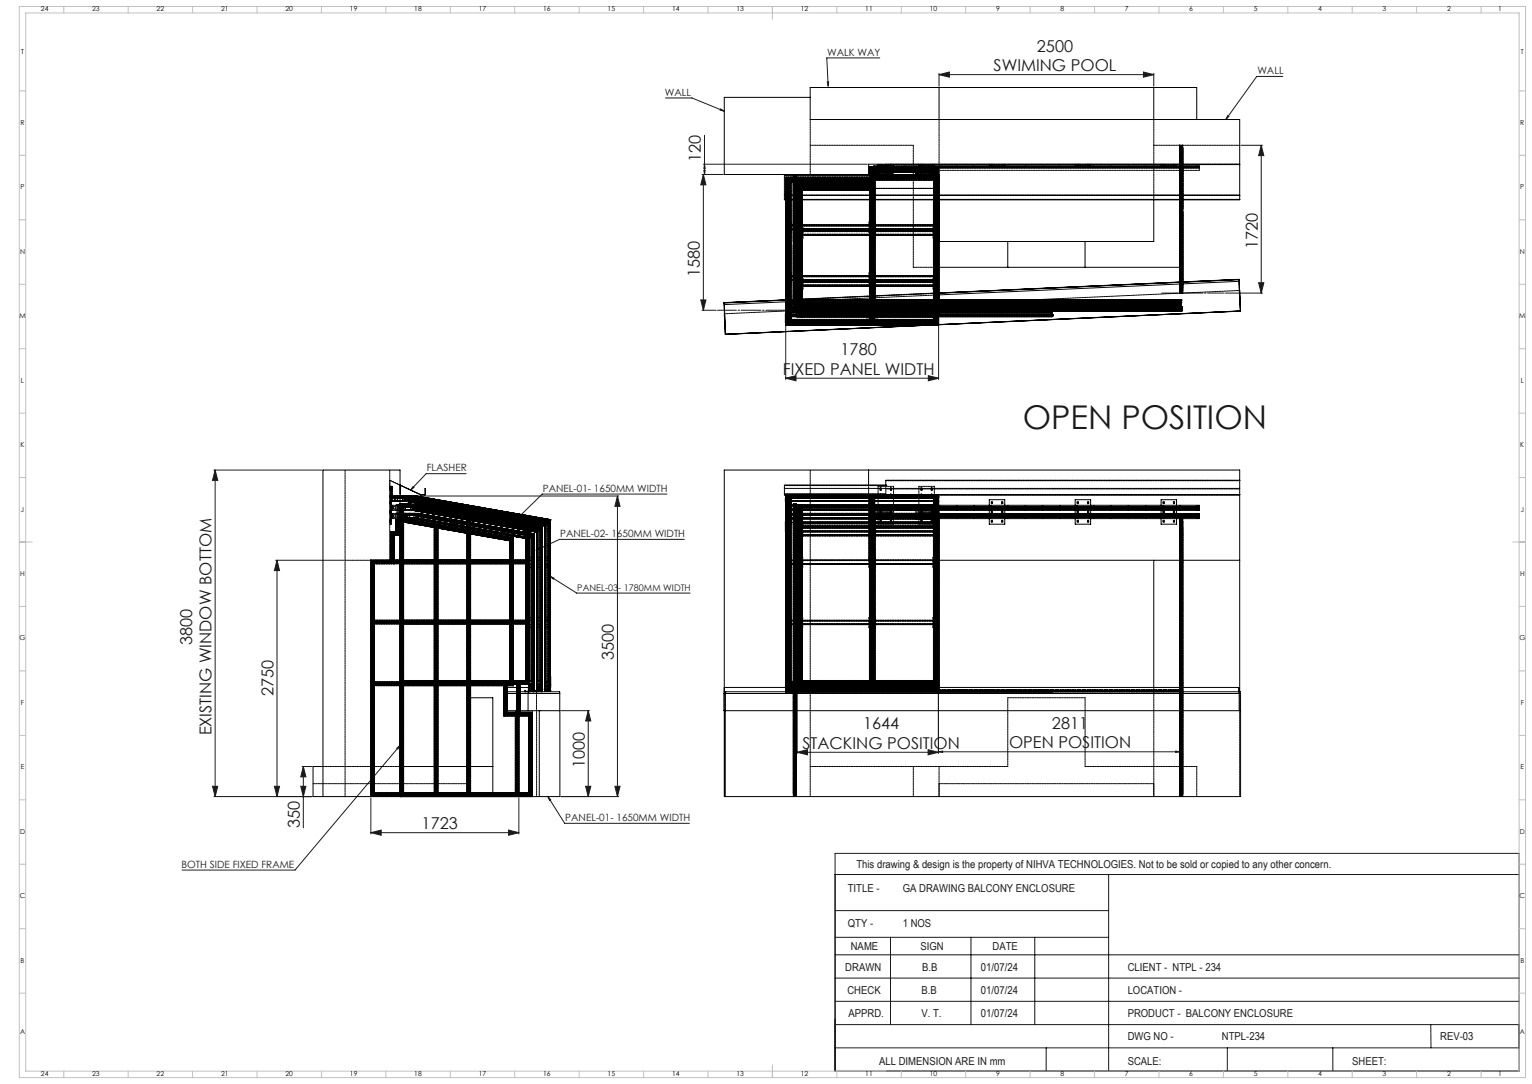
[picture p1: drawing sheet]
<svg xmlns="http://www.w3.org/2000/svg" width="1189mm" height="841mm" viewBox="0 0 1189 841" stroke-linecap="round" stroke-linejoin="round" font-family="sans-serif">
<defs><g id="words">
<text font-size="25.4" fill="#191924" x="794" y="332">OPEN POSITION</text>
<g font-size="12.7" fill="#191924">
<text x="805" y="40">2500</text>
<text x="771" y="55">SWIMING POOL</text>
<text x="544" y="126" transform="rotate(-90 544 126)">120</text>
<text x="976" y="193" transform="rotate(-90 976 193)">1720</text>
<text x="543" y="215" transform="rotate(-90 543 215)">1580</text>
<text x="652" y="276">1780</text>
<text x="608" y="291">FIXED PANEL WIDTH</text>
<text x="149" y="500" transform="rotate(-90 149 500)">3800</text>
<text x="476" y="512" transform="rotate(-90 476 512)">3500</text>
<text x="212" y="540" transform="rotate(-90 212 540)">2750</text>
<text x="670" y="566">1644</text>
<text x="816" y="565">2811</text>
<text x="164" y="571" transform="rotate(-90 164 571)">EXISTING WINDOW BOTTOM</text>
<text x="623" y="581">STACKING POSITION</text>
<text x="783" y="580">OPEN POSITION</text>
<text x="454" y="596" transform="rotate(-90 454 596)">1000</text>
<text x="233" y="642" transform="rotate(-90 233 642)">350</text>
<text x="327" y="643">1723</text>
</g>
<g font-size="8.5" fill="#191924">
<text x="665" y="674">This drawing &amp; design is the property of NIHVA TECHNOLOGIES. Not to be sold or copied to any other concern.</text>
<text x="658" y="692">TITLE -</text>
<text x="701" y="692">GA DRAWING BALCONY ENCLOSURE</text>
<text x="658" y="719">QTY -</text>
<text x="701" y="719">1 NOS</text>
<text x="660" y="737">NAME</text>
<text x="714" y="737">SIGN</text>
<text x="770" y="737">DATE</text>
<text x="656" y="753">DRAWN</text>
<text x="716" y="753">B.B</text>
<text x="761" y="753">01/07/24</text>
<text x="875" y="753">CLIENT - NTPL - 234</text>
<text x="658" y="771">CHECK</text>
<text x="715" y="771">B.B</text>
<text x="761" y="771">01/07/24</text>
<text x="875" y="771">LOCATION -</text>
<text x="659" y="789">APPRD.</text>
<text x="715" y="789">V. T.</text>
<text x="761" y="789">01/07/24</text>
<text x="875" y="789">PRODUCT - BALCONY ENCLOSURE</text>
<text x="875" y="807">DWG NO -</text>
<text x="948" y="807">NTPL-234</text>
<text x="1118" y="807">REV-03</text>
<text x="682" y="826">ALL DIMENSION ARE IN mm</text>
<text x="875" y="826">SCALE:</text>
<text x="1049" y="826">SHEET:</text>
</g>
<g font-size="7.8" fill="#191924">
<text x="642" y="43">WALK WAY</text>
<text x="976" y="57">WALL</text>
<text x="516" y="74">WALL</text>
<text x="331" y="366">FLASHER</text>
<text x="421" y="381">PANEL-01- 1650MM WIDTH</text>
<text x="435" y="417">PANEL-02- 1650MM WIDTH</text>
<text x="439" y="637">PANEL-01- 1650MM WIDTH</text>
<text x="141" y="673">BOTH SIDE FIXED FRAME</text>
</g>
<text font-size="7.1" fill="#191924" x="448" y="458">PANEL-03- 1780MM WIDTH</text>
<g font-size="5.3">
<text x="32" y="9">24</text>
<text x="72" y="9">23</text>
<text x="122" y="9">22</text>
<text x="172" y="9">21</text>
<text x="222" y="9">20</text>
<text x="272" y="9">19</text>
<text x="322" y="9">18</text>
<text x="372" y="9">17</text>
<text x="422" y="9">16</text>
<text x="472" y="9">15</text>
<text x="522" y="9">14</text>
<text x="572" y="9">13</text>
<text x="622" y="9">12</text>
<text x="672" y="9">11</text>
<text x="722" y="9">10</text>
<text x="773" y="9">9</text>
<text x="823" y="9">8</text>
<text x="873" y="9">7</text>
<text x="923" y="9">6</text>
<text x="973" y="9">5</text>
<text x="1023" y="9">4</text>
<text x="1073" y="9">3</text>
<text x="1123" y="9">2</text>
<text x="1163" y="9">1</text>
<text x="16" y="42">T</text>
<text x="1180" y="42">T</text>
<text x="16" y="97">R</text>
<text x="1180" y="97">R</text>
<text x="16" y="147">P</text>
<text x="1180" y="147">P</text>
<text x="16" y="197">N</text>
<text x="1180" y="197">N</text>
<text x="15" y="247">M</text>
<text x="1179" y="247">M</text>
<text x="16" y="297">L</text>
<text x="1180" y="297">L</text>
<text x="16" y="347">K</text>
<text x="1180" y="347">K</text>
<text x="16" y="397">J</text>
<text x="1180" y="397">J</text>
<text x="16" y="447">H</text>
<text x="1180" y="447">H</text>
<text x="15" y="497">G</text>
<text x="1179" y="497">G</text>
<text x="16" y="547">F</text>
<text x="1180" y="547">F</text>
<text x="16" y="597">E</text>
<text x="1180" y="597">E</text>
<text x="16" y="647">D</text>
<text x="1180" y="647">D</text>
<text x="15" y="697">C</text>
<text x="1179" y="697">C</text>
<text x="16" y="747">B</text>
<text x="1180" y="747">B</text>
<text x="16" y="802">A</text>
<text x="1180" y="802">A</text>
<text x="32" y="835">24</text>
<text x="72" y="835">23</text>
<text x="122" y="835">22</text>
<text x="172" y="835">21</text>
<text x="222" y="835">20</text>
<text x="272" y="835">19</text>
<text x="322" y="835">18</text>
<text x="372" y="835">17</text>
<text x="422" y="835">16</text>
<text x="472" y="835">15</text>
<text x="522" y="835">14</text>
<text x="572" y="835">13</text>
<text x="622" y="835">12</text>
<text x="672" y="835">11</text>
<text x="722" y="835">10</text>
<text x="773" y="835">9</text>
<text x="823" y="835">8</text>
<text x="873" y="835">7</text>
<text x="923" y="835">6</text>
<text x="973" y="835">5</text>
<text x="1023" y="835">4</text>
<text x="1073" y="835">3</text>
<text x="1123" y="835">2</text>
<text x="1163" y="835">1</text>
</g>
</g></defs>
<path d="M648 678v153" fill="none" stroke="#000" stroke-width=".78"/>
<g fill="none" stroke="#191924" stroke-width=".78">
<path d="M683 45h-41l1 22M729 58l8-2v4zM729 57v10M729 58h166M887 56l8 2-8 2zM895 57v10M996 59h-21l-24 34M516 76h21l25 10M642 64h1v3zM559 85l3 1-3-1zM953 90h1l-3 3zM547 105v30"/>
<path d="M963 113h17M979 113l2 8h-4zM979 113v114M545 135h16M546 127h127M546 135v106M546 135l2 8h-4zM546 132h1v3zM547 127v4h-1zM977 219h4l-2 8zM544 233h4l-2 8zM951 227h29"/>
<path d="M545 241h11M610 253v41M728 253v41M610 293l8-2v4zM610 293h118M720 291l8 2-8 2zM166 365h84M167 365l2 8h-4zM167 365v253M321 377v1l-2 2zM362 368h-31l-12 12M306 385h174"/>
<path d="M479 385v233M479 385l2 8h-4zM518 383h-97l-22 21M401 402l1 1-3 1zM531 418h-97l-18 9M214 435h53M215 435l2 8h-4zM215 435v183M416 427l3-2v1zM427 447l3 2h-1zM427 447l21 13h88M619 536v49"/>
<path d="M728 537v48M436 551h22M457 551l2 8h-4zM457 551v67M310 578l-81 97h-88M234 595h8M235 595l2 8h-4zM235 595v47M308 581l2-3-1 3zM619 584l8-2v4zM619 584h109M720 582l8 2-8 2z"/>
<path d="M728 583h4v1zM728 583h188M912 583h4l-4 1zM165 610h4l-2 8zM166 618h76M213 610h4l-2 8zM233 610h4l-2 8zM288 619v28M403 619v28M425 618l2 3zM425 618l13 21h97M436 618h44"/>
<path d="M455 610h4l-2 8zM477 610h4l-2 8zM288 646l8-2v4zM288 646h115M395 644l8 2-8 2zM648 662h531v169h-531zM648 678h531M860 678v153M648 706h212M648 727h212M691 727v68M754 727v68"/>
<path d="M803 727v68M648 759h531M648 741h531M648 777h531M648 795h531M1110 795l1 18M648 813h531M812 813v18M953 813v18M1034 813v18"/>
</g>
<g fill="none" stroke="#c0c0c0" stroke-width=".78">
<path d="M15 5h1169v831h-1169zM20 10h1159v821h-1159zM49 5v5M99 5v5M149 5v5M199 5v5M249 5v5M299 5v5M349 5v5M399 5v5M449 5v5M499 5v5"/>
<path d="M549 5v5M599 5v10M649 5v5M699 5v5M749 5v5M799 5v5M849 5v5M899 5v5M949 5v5M999 5v5M1049 5v5M1099 5v5"/>
<path d="M1149 5v5M15 71h5M1179 71h5M15 121h5M1179 121h5M15 171h5M1179 171h5M15 221h5M1179 221h5M15 271h5M1179 271h5M15 321h5"/>
<path d="M1179 321h5M15 371h5M1179 371h5M15 421h10M1174 421h10M15 471h5M1179 471h5M15 521h5M1179 521h5M15 571h5M1179 571h5M15 621h5"/>
<path d="M1179 621h5M15 671h5M1179 671h5M15 721h5M1179 721h5M15 771h5M1179 771h5M49 831v5M99 831v5M149 831v5M199 831v5M249 831v5"/>
<path d="M299 831v5M349 831v5M399 831v5M449 831v5M499 831v5M549 831v5M599 826v10M649 831v5M699 831v5M749 831v5M799 831v5M849 831v5"/>
<path d="M899 831v5M949 831v5M999 831v5M1049 831v5M1099 831v5M1149 831v5"/>
</g>
<path d="M557 241h90" fill="none" stroke="#191924" stroke-width=".78" stroke-dasharray="15.2 1.3 1.3 1.3" stroke-dashoffset=".6"/>
<path d="M902 227h48" fill="none" stroke="#191924" stroke-width=".78" stroke-dasharray="15.2 1.3 1.3 1.3" stroke-dashoffset="2.5"/>
<g fill="#191924">
<path d="M427 447l3 2h-1z"/>
<path d="M401 402l1 1-3 1zM416 427l3-2v1zM321 377v1l-2 2zM425 618l2 3zM308 581l2-3-1 3zM642 64h1v3zM953 90h1l-3 3zM559 85l3 1-3-1z"/>
<path d="M546 135l2 8h-4zM544 233h4l-2 8z"/>
<path d="M979 113l2 8h-4zM977 219h4l-2 8z"/>
<path d="M720 291l8 2-8 2zM610 293l8-2v4z"/>
<path d="M619 584l8-2v4zM720 582l8 2-8 2zM288 646l8-2v4zM395 644l8 2-8 2z"/>
<path d="M728 583h4v1zM912 583h4l-4 1z"/>
<path d="M729 58l8-2v4zM887 56l8 2-8 2z"/>
<path d="M213 610h4l-2 8zM215 435l2 8h-4zM477 610h4l-2 8zM479 385l2 8h-4z"/>
<path d="M546 132h1v3zM547 127v4h-1z"/>
<path d="M167 365l2 8h-4zM165 610h4l-2 8zM235 595l2 8h-4zM233 610h4l-2 8zM457 551l2 8h-4zM455 610h4l-2 8z"/>
</g>
<g fill="none" stroke="#000" stroke-width=".78">
<path d="M629 76h-67v59h112v-8h288M729 68v25M895 68v25M929 93v-25h-300v25h333v34M609 136h78M616 135h.1M616 135v1M618 135h.1M618 135v1M675 130h.1M675 130v6M675 130h12"/>
<path d="M675 134v2M675 134h12M679 136v-2v2M681 129h-3h3M681 127v3M681 128h6M687 133l-12 1M687 127v1M687 136h.1M687 128v8M687 129h-9v1M687 128h275"/>
<path d="M962 127v1M962 128v27h-353v-19M609 155h.1M609 152h.1M609 152h353M609 155h353M610 155v97M614 155v97M675 155v97M679 155v97M724 155v97M725 155v97"/>
<path d="M728 155v97M729 155v91M729 155v32h166v-32M915 155v68M918 155v68M962 155h.1M962 152h.1M782 187v20M842 187v20M729 207h186M915 219l-186 8M918 219l43-2v1l-43 2"/>
<path d="M918 219l44-2 1 24M961 217l2 24M562 235l1 24M610 233l-48 2v1l48-2M610 233l-48 2 1 24 157-7M729 240h187M729 239v1M729 237h187M729 236h187M729 238h187M729 235h187M729 233h187"/>
<path d="M729 232h187M729 239h187M729 234h187M915 223h.1M915 220l-186 9M915 223h3M916 236v1M916 238h.1M916 239h.1M916 240h.1M916 239v1M916 235h.1"/>
<path d="M916 232h.1M916 233h.1M916 236h.1M916 234h.1M916 232v4M916 237v4M918 223h.1M962 225l1 16M562 243h.1M610 244h.1M610 244v7M610 252h118"/>
<path d="M614 252h.1M614 252h61M675 252h.1M679 252h.1M679 252h45M719 252h8M724 252h1M725 252h.1M728 252h.1M729 246h.1M729 244h87M729 241h187"/>
<path d="M729 243h87M729 242h87M729 245h87M729 246h87M816 242v1M816 244h.1M816 245h.1M816 246h.1M816 242h.1M816 241v1M816 243v3M916 241h.1"/>
<path d="M916 240v1M963 241l-235 11M310 376h1M311 377h.1M311 377v6v-6M311 376v1M311 376h.1M311 377l16 7M330 379h.1M330 379v5M609 379h353M609 377v7"/>
<path d="M609 377h78M674 365v11M687 377h.1M687 373h275h-275v4M687 376h.1M687 376l-78 1M310 391h.1M310 385h13M310 385h5M310 385h4M310 389h6M310 391l3 3"/>
<path d="M310 391h9M313 386v3M313 385h.1M313 386h.1M313 389h.1M313 389h-3M313 394h.1M313 394h5M313 396h1h8h7M313 398h12M313 394v221M313 400h2"/>
<path d="M313 399h2M313 389h1M313 386h1M314 386v1M314 386h.1M314 387h.1M314 385h.1M314 400h.1M314 396h6M314 396h-1M314 396h.1M314 388h.1"/>
<path d="M314 389h.1M314 388l-1 1M314 388v1M314 398h.1M314 398h1M314 398l-1 1M314 389h1M314 398v1M314 399h.1M314 385v1M314 386v3M314 386h-1"/>
<path d="M314 399v3M314 385h1v4M314 385v4M314 398l1 1M314 394v2M315 399h-1M315 399h10M315 399h.1M315 396h.1M315 396h-1M315 394v2M315 398v4"/>
<path d="M315 400h.1M315 398h.1M315 398v1M315 389h.1M315 389l33 6M315 386h.1M315 385v1M315 386v3M315 385h.1M315 386l1 1M315 386h-5M315 386h1"/>
<path d="M315 386v2M315 399v3M315 385h2M316 398h.1M316 398v4M316 386v1M316 388l-1 1M316 388h.1M316 388v1M316 387h.1M316 385h.1M316 385h-1"/>
<path d="M316 385h1M316 389h7M316 389l31 6M316 389h.1M316 386v3M316 386h.1M316 386h-1M316 399h.1M316 399h1M316 400h1M317 386h-1M317 386h6"/>
<path d="M317 385h6M317 386h.1M317 385h.1M317 389h.1M317 389h-1M317 385v4M317 400h.1M317 398h.1M317 398h8M317 398l-1 1M317 400h1M318 400h.1"/>
<path d="M318 398h.1M318 399h.1M318 398v1M318 399v3M318 386h5l6 1v2l-6-1h-5zM318 398v4M318 394h.1M318 394l90 16M319 394v2M319 391h.1M319 391l101 18M319 391l-1 3"/>
<path d="M319 396h.1M319 396h1M320 396h.1M320 396h2M320 394v2M321 396h.1M321 394v2M321 396l31 6M321 396v-2v2M322 396h.1M322 396h7M322 396l30 5"/>
<path d="M322 394v2M323 396h.1M323 396h-1M323 394v2M323 389l96 17M323 389h.1M323 388v1M323 386h.1M323 386l103 18M323 385h.1M323 385h-7M323 385l104 18"/>
<path d="M323 385v1M324 392h5M325 399h.1M325 399h-12M325 399l37 7M325 398l37 7M325 399l-1 3M325 398v1M325 398h.1M325 392h4M327 384h.1M327 384h3"/>
<path d="M329 396l33 6M329 396h.1M329 392h.1M329 392l92 16M329 392v1M330 384h.1M330 384h-3M347 393l1 2M348 395l7 1M355 396l39 7M355 396l32 6M355 395v1"/>
<path d="M609 384h353zM610 387h.1M610 385v152M610 386v3M610 385v151M610 385h.1M614 385v144zM614 386h61M614 385h61M674 384v1M675 385v144zM675 385h-61"/>
<path d="M675 385h.1M679 385v144v-144M679 385h.1M679 385h45M681 384v1M683 384v1h1v-1M691 384v1h1v-1M693 384v1M713 384v1M715 384v1l1-1M719 385h8M723 384v1"/>
<path d="M724 384v1M725 385v144l-1-144M725 385h-1M725 384v1M725 385h.1M728 385h.1M728 385v151M728 392h1M728 385h-118M728 392h203v1M729 398h.1M729 392h.1"/>
<path d="M729 393h202M729 395h202M729 392v143M729 399h202M729 398h202v1M768 392v-4h12v4M768 396v2M780 396v2M834 392v-4h12v4M834 396v2M846 396v2M901 392v-4h12v4"/>
<path d="M901 396v2M913 396v2M931 399v2M931 393v2M931 395v1h-202M313 403h2M313 402h1M313 405h2M314 402h.1M314 402h-1M314 402h1M315 402h.1"/>
<path d="M315 402h-1M315 402h1M315 405h.1M315 405l47 9M315 405l22 4M315 403h.1M315 403v2M315 403l47 8M316 402h.1M317 402h-1M317 402h.1M317 402h1"/>
<path d="M318 402h.1M321 402l31 6M322 402l30 6M324 402h.1M324 402h-10M324 402l38 7M337 409h.1M337 409v26M337 409l25 5M340 410v25M352 407v1M352 400v2"/>
<path d="M352 408l7 1M352 402l7 1M359 403h3M359 409l3 1M360 409h-1M360 402l-1 1M362 401h.1M362 401v214M362 401l3 1M365 402h.1M365 402l43 8M365 404l34 6"/>
<path d="M365 410l43 7M365 406l43 8M365 405l43 8-43-7M365 410l26 5M365 402v213M365 414l31 6M365 411l34 6M387 400v2M391 414v1M391 407v1M391 415l8 1M394 403l29 5"/>
<path d="M395 402l-1 1M396 420h.1M396 420v15M398 417h1M398 417l-2 3M398 417v18M399 417v18M399 410l9 1M399 416l9 2M399 416h.1M399 408v2M408 410h.1"/>
<path d="M408 410v118M411 407h.1M411 407l-3 3M411 411l6 1M411 412l6 1M411 414l3 1M411 413l4 1M411 407v124M411 407l9 2M411 410l6 1M411 415h3M411 414h3"/>
<path d="M414 415h.1M414 415v120M414 415l-3 2M414 414v1M414 414h.1M414 414v121M415 414h-1M415 414h-4h3M415 414h.1M415 414v121M417 412v123M417 411v1"/>
<path d="M417 411v124M419 405l7 1v6h-2v-5h-5zM420 409h.1M420 409l-3 2M420 409v126M421 408h.1M421 408v127M421 408l-1 1M423 407v129h3M426 404h.1M426 404v132M426 404l-2 2"/>
<path d="M427 403h.1M427 403v133M427 403l-1 1M610 406h.1M610 405v7M610 403h.1M610 403h4M614 405h61M675 405h.1M675 405h4M679 405h.1M679 405h45"/>
<path d="M728 405h-4M728 405h.1M728 409l1 1M729 415h.1M729 401h202M768 402v5h12v-5M834 402v5h12v-5M901 402v5h12v-5M915 417h.1M915 403h.1M915 403v130M915 417h3"/>
<path d="M915 403h3M918 417h.1M918 403h.1M918 403v130M931 401v1h-202M313 435h.1M313 437h.1M313 435h49M313 437h49M337 437v44M340 437v44M362 435h.1"/>
<path d="M362 437h.1M365 435h.1M365 437h.1M365 435h43M365 437h43M396 437v44M398 437v44M399 437v44M408 435h.1M408 437h.1M729 435h186M895 435v98"/>
<path d="M918 435h44M313 484h.1M313 481h49zM313 484h49M337 484v44M340 484v44M362 484h.1M365 484h.1M365 481h43zM365 484h43M396 484v44M398 484v44"/>
<path d="M399 484v44M408 484h.1M313 528h.1M313 531h.1M313 532h24M313 531h49M313 528h49M337 532h.1M337 531v64M340 532h.1M340 532h22M340 531v64"/>
<path d="M362 528h.1M362 531h.1M365 531h.1M365 528h.1M365 532h26M365 531h36M365 528h43M391 532h.1M391 531v24M393 531l1 1M394 532h.1M394 532h5"/>
<path d="M394 532v21M394 537h7M394 538h7M394 533h7M397 531l1 1M398 532h1M398 531v1M399 531v1M401 528h.1M401 531h.1M401 528v27M401 528l3 3"/>
<path d="M404 531h.1M404 531h7M404 531v22M404 537h30v14M404 538h30M404 533h7v4M408 536h.1M408 537h.1M408 536v1M408 528h.1M408 528l3 3M410 538v13"/>
<path d="M410 533v5M410 531v2M411 531v2M411 531h.1M411 536h.1M411 537h.1M411 536v1M412 536h.1M412 535v1zM412 535v1M412 535h.1M412 535h1"/>
<path d="M413 535h.1M413 536h.1M414 536h.1M414 535h.1M414 536v1M414 537h.1M415 536h.1M415 535h.1M415 535h-4v1M415 537h.1M415 536v1M415 536h1"/>
<path d="M416 536h.1M416 537h.1M416 536v1M416 536h-3M416 536l1 1M417 537h.1M417 534h.1M417 528h.1M417 535h4M417 535v1M417 536h.1M417 536v1h1v-1"/>
<path d="M417 536h1M418 536v-1v1M418 536h.1M418 535v1M418 535v1zM419 535h.1M419 536h.1M420 536h.1M420 535h.1M420 536v1M420 536h-1M420 537h.1"/>
<path d="M420 536h1M421 536h.1M421 535h.1M421 537h.1M421 536v1M423 531h.1M423 535h.1M423 529h.1M423 536h.1M423 525v8M423 536h4M425 536h.1"/>
<path d="M426 536h.1M427 536h.1M427 525v8M427 531h.1M562 538v-1h401v1M562 537v-172h400v172M562 533h48M563 538v13M563 537v1M610 536h.1M610 537h.1M610 536h306"/>
<path d="M612 536h.1M612 536h114M620 536h-10M620 536h.1M622 536h28M622 536h.1M650 536h.1M652 536h28M652 536h.1M680 536h.1M682 536h28M682 536h.1"/>
<path d="M710 536h.1M712 536h104M712 536h.1M725 529h-113v7M725 525h2v8h-8v-2h6zM726 536h.1M726 533v3M728 536h.1M728 535h1M728 536h188M729 535h.1M729 533h232v4"/>
<path d="M816 536h.1M816 537h.1M816 536v1M915 532h.1M915 532h3M916 536h.1M916 537h.1M916 536v1M918 532h.1M365 541h17v74M391 555h.1M391 555h9"/>
<path d="M394 553h.1M394 553h7M394 553l-3 2M394 551h7M400 555h.1M400 555v60M400 551v2M401 555h.1M401 554l-1 1M404 553l-3 2M404 553h.1M404 551h31v67h-192v-23h8"/>
<path d="M410 555h.1M410 555v60M410 555h-9M413 553l-3 2M413 553h.1M413 553h-9M413 553v65M419 551h.1M419 551v67M562 551v67h401v-80h-401v13h401M563 551v67M313 595h49"/>
<path d="M365 595h17M251 618v-253h59v253M310 618h.1M313 615h97M313 615h.1M313 615l-3 3M362 615h.1M365 615h.1M410 615h.1M410 615l3 3M413 618h.1"/>
<circle cx="729" cy="399" r=".2"/>
<circle cx="729" cy="395" r=".2"/>
<circle cx="729" cy="393" r=".2"/>
<circle cx="742" cy="395" r=".2"/>
<circle cx="742" cy="399" r=".2"/>
<circle cx="742" cy="393" r=".2"/>
<circle cx="756" cy="395" r=".2"/>
<circle cx="756" cy="399" r=".2"/>
<circle cx="756" cy="393" r=".2"/>
<circle cx="769" cy="395" r=".2"/>
<circle cx="769" cy="399" r=".2"/>
<circle cx="769" cy="393" r=".2"/>
<circle cx="770" cy="397" r=".4"/>
<circle cx="770" cy="390" r=".4"/>
<circle cx="778" cy="397" r=".4"/>
<circle cx="778" cy="390" r=".4"/>
<circle cx="782" cy="399" r=".2"/>
<circle cx="782" cy="395" r=".2"/>
<circle cx="782" cy="393" r=".2"/>
<circle cx="796" cy="395" r=".2"/>
<circle cx="796" cy="399" r=".2"/>
<circle cx="796" cy="393" r=".2"/>
<circle cx="809" cy="395" r=".2"/>
<circle cx="809" cy="399" r=".2"/>
<circle cx="809" cy="393" r=".2"/>
<circle cx="822" cy="395" r=".2"/>
<circle cx="822" cy="399" r=".2"/>
<circle cx="822" cy="393" r=".2"/>
<circle cx="836" cy="399" r=".2"/>
<circle cx="836" cy="395" r=".2"/>
<circle cx="836" cy="393" r=".2"/>
<circle cx="836" cy="397" r=".4"/>
<circle cx="836" cy="390" r=".4"/>
<circle cx="844" cy="397" r=".4"/>
<circle cx="844" cy="390" r=".4"/>
<circle cx="849" cy="399" r=".2"/>
<circle cx="849" cy="395" r=".2"/>
<circle cx="849" cy="393" r=".2"/>
<circle cx="862" cy="399" r=".2"/>
<circle cx="862" cy="395" r=".2"/>
<circle cx="862" cy="393" r=".2"/>
<circle cx="876" cy="395" r=".2"/>
<circle cx="876" cy="399" r=".2"/>
<circle cx="876" cy="393" r=".2"/>
<circle cx="889" cy="399" r=".2"/>
<circle cx="889" cy="395" r=".2"/>
<circle cx="889" cy="393" r=".2"/>
<circle cx="902" cy="399" r=".2"/>
<circle cx="902" cy="395" r=".2"/>
<circle cx="902" cy="393" r=".2"/>
<circle cx="903" cy="397" r=".4"/>
<circle cx="903" cy="390" r=".4"/>
<circle cx="911" cy="397" r=".4"/>
<circle cx="911" cy="390" r=".4"/>
<circle cx="916" cy="395" r=".2"/>
<circle cx="916" cy="399" r=".2"/>
<circle cx="916" cy="393" r=".2"/>
<circle cx="929" cy="395" r=".2"/>
<circle cx="929" cy="399" r=".2"/>
<circle cx="929" cy="393" r=".2"/>
<circle cx="729" cy="402" r=".2"/>
<circle cx="742" cy="402" r=".2"/>
<circle cx="756" cy="402" r=".2"/>
<circle cx="769" cy="402" r=".2"/>
<circle cx="770" cy="404" r=".4"/>
<circle cx="778" cy="404" r=".4"/>
<circle cx="782" cy="402" r=".2"/>
<circle cx="796" cy="402" r=".2"/>
<circle cx="809" cy="402" r=".2"/>
<circle cx="822" cy="402" r=".2"/>
<circle cx="836" cy="402" r=".2"/>
<circle cx="836" cy="404" r=".4"/>
<circle cx="844" cy="404" r=".4"/>
<circle cx="849" cy="402" r=".2"/>
<circle cx="862" cy="402" r=".2"/>
<circle cx="876" cy="402" r=".2"/>
<circle cx="889" cy="402" r=".2"/>
<circle cx="902" cy="402" r=".2"/>
<circle cx="903" cy="404" r=".4"/>
<circle cx="911" cy="404" r=".4"/>
<circle cx="916" cy="402" r=".2"/>
<circle cx="929" cy="402" r=".2"/>
</g>
<g fill="none" stroke="#000" stroke-width=".78" stroke-dasharray="1.3 .6" stroke-dashoffset="-.1">
<path d="M916 113v49M618 137v100M618 137v99M678 136h-3M722 132h209M728 130h-3M729 136h-4M916 140v-5M917 140v-5M918 140v-5M610 148v-5M610 148v100"/>
<path d="M611 148v100M613 148v100M616 143v-5M617 143v-5M618 143v-5M621 146h57M621 143v3M621 143h57M621 146v93M675 146v99M675 146v93M675 140v108"/>
<path d="M676 140v108M676 146v93M677 140v108M677 146v93M678 146v93M678 140v108M679 140v108M679 146v99M679 146v93M725 146v99M725 146v93M725 140v108"/>
<path d="M726 140v108M726 146v93M727 140v108M727 146v93M728 140v108M728 146v99M729 146v93M729 146v99M915 155v-15M916 155v-15M917 140v81M918 155v-15"/>
<path d="M614 175h61M614 178h61M614 174h61M614 177h61M623 177v8M675 174h-61M675 175h-61M675 177v8M679 180h45M679 179h45M679 175h45M679 178h45"/>
<path d="M679 174h45M679 177h45M724 179h-45M724 174h-45M724 175h-45M614 180v-7M623 185v-8M675 180v-7M675 185v-8M679 180v-7M679 182h45M679 183h45"/>
<path d="M679 185v-8M724 185v-8M725 180v-7M725 185v-8M614 220v-8M614 215h61M614 214h61M614 217h61M614 218h61M623 217v7M675 220v-8M675 214h-61"/>
<path d="M675 217v7M679 220v-8M679 219h45M679 218h45M679 215h45M679 214h45M679 217h45M724 218h-45M724 214h-45M725 220v-8M616 235v-92M617 235v-92"/>
<path d="M617 234v-91M618 235v-92M623 224v-7M675 224v-7M679 222h45M679 221h45M679 224v-7M679 239h45M679 238h45M679 236h45M679 235h45M724 224v-7"/>
<path d="M725 224v-7M614 251h61M614 248h61M620 248v3M622 251v-3M650 248v3M652 251v-3M672 248h4M675 248v-108M676 248v-108M678 248h3M678 248v-108"/>
<path d="M679 251h45M679 248h45M679 245h45M679 242h45M680 248v3M682 251v-3M710 248v3M712 251v-3M725 248v-108M728 248v-108M312 392v225M313 393v223"/>
<path d="M315 399h3M315 388l109 20M315 386l110 20M315 386l111 20M316 386l110 19M317 385l110 20M318 399h3M318 399h-3M318 394h-5M318 393h-5M321 392l99 18M323 386l103 18"/>
<path d="M325 399l89 15M325 398l89 16M329 396l88 15M614 393h61M614 392h61M614 395h61M614 396h61M614 400h61M614 399h61M617 392v225M618 392v225M621 392h57"/>
<path d="M675 392h-61M675 399h-61M675 396h-53M678 392h-57M679 399h45M679 393h45M679 392h45M679 395h45M679 396h45M679 400h45M724 399h-45M724 392h-45"/>
<path d="M313 405h-3M315 405h-5M318 402h-3M321 402l90 16M340 410v26M396 419l-58-10M397 418l-82-14M408 409l-44-8M409 409v120M411 418v17M411 418v110M413 416v112"/>
<path d="M413 415v120M414 415v120M417 411v124M419 409v126M420 410v118M423 408l-108-19M426 405v126M614 404v125M614 402h61M614 403h61M616 409v-9M617 409v-9"/>
<path d="M619 415v120M619 411v124M619 409v126M620 415v120M620 409v126M621 415v120M622 408v120M622 414v114M623 408v120M675 410v118M675 402h-53M675 408v121"/>
<path d="M675 418v110M678 408v121M678 418v110M679 418v110M679 410v118M679 402h45M679 406h45M679 409h45M679 413h45M679 412h45M679 415h45M679 416h45"/>
<path d="M679 405h45M679 408h45M679 403h45M724 406h-45M724 412h-45M724 405h-45M725 410v118M725 408v121M725 418v110M728 409v126M268 435v-70M302 435v-70"/>
<path d="M312 437v46M313 437v46M338 437v46M340 437v46M364 437v46M365 437v46M614 438h61M614 435h61M616 437v46M617 437v46M629 435v-70M674 435h-45"/>
<path d="M679 438h45M679 435h45M916 437v46M917 437v46M291 484v45M312 484v45M313 484v45M364 484v45M365 484v45M396 483v-46M397 483v-46M408 483v-46"/>
<path d="M410 483v-46M614 485h61M614 484h61M614 482h61M614 481h61M616 484v45M616 483v-46M617 483v-46M617 484v45M679 485h45M679 484h45M679 482h45"/>
<path d="M679 481h45M916 483v-46M917 483v-46M291 532v83M338 532v83M340 532v83M392 533v4M393 533v4M396 529v-110M402 529v26M409 529v-120M410 529v-45"/>
<path d="M410 530v-122M411 535v-4M411 531v-124M417 535v-4M423 529h3M423 536v-4M616 531v-124M616 531v87M618 529v-120M618 531v-124M619 535v-124M672 531h4"/>
<path d="M675 528v-110M676 529v-121M676 528v-110M678 531h3M678 529v-121M678 528v-110M679 528v-110M725 528v-110M725 529v-121M916 532v83M916 529v-110M916 529v-45"/>
<path d="M917 529v-45M917 529v-110M917 532v83M918 529v-110M961 533v4M392 554v-24M402 555v-26M404 553v-23M616 553v-23M618 553v-23M918 554v-24M337 595v20"/>
<path d="M340 595v20M289 616h112M312 617h100M313 616h98M362 608h-119M401 616v-62M403 618v-64M412 616v-62"/>
</g>
<g fill="none" stroke="#000" stroke-width=".78" stroke-dasharray="1.3 .6" stroke-dashoffset=".4">
<path d="M916 113h2M916 114v48M918 115h.1M918 113h-2M962 113h-44M609 136h78M616 138v98M617 138v98M618 137v100M618 138v98M618 137h.1M678 139v-8"/>
<path d="M681 133h.1M683 130v-1M684 130v-1M687 136h-78M690 133h.1M691 130v-1M692 130v-1M693 129v1M711 136h-18M713 129v1M713 133h.1M715 130v-1"/>
<path d="M716 130v-1M723 133h.1M723 130v-1M724 130v-1M725 129v1M726 139h-48M726 131h-48M726 138h-48M913 129h18M916 132h2M916 128h2M916 131h1"/>
<path d="M918 134h.1M918 130h.1M918 132h-2M918 128h-2M610 148h1M611 148h-1M611 148h1M612 148h-1M613 148h1M614 148h-1M616 144h2M618 143v-6"/>
<path d="M618 144h-2M619 154h.1M619 150v90M619 150h.1M619 149v87M619 150h1M619 154v90M620 150h-1M620 154v90M620 149v87M620 154h1M620 150h1"/>
<path d="M620 149h1M621 154h-1M621 149h-1M621 149v87M621 150h-1M622 154v90M622 154h.1M622 150h.1M622 149v87M622 150v90M675 140h1M675 146h1"/>
<path d="M675 146v96M676 146v90M676 146v96M676 140h-1M676 146h-1M676 140h1M677 146h.1M677 140h-1M678 140h1M678 146v90M678 141h-65M678 146h1"/>
<path d="M678 146v96M678 146v-8M679 140h-1M679 146h-1M679 146v100M725 140h.1M725 146h.1M725 146v96M725 146v90M726 146v90M726 146h-48M726 140h1"/>
<path d="M726 146h1M727 140h-1M727 146h-1M728 140h.1M728 146v90M728 146h.1M728 146v96M728 146v100M915 140v-8M916 140h2M916 140v-8M918 140v-6"/>
<path d="M918 140v-8M918 140h-2M623 180h52M623 179h52M675 179h-52M675 180h-52M918 164h.1M616 189v48M617 189v48M618 189h.1M623 183h52M623 182h52"/>
<path d="M675 182h-52M675 183h-52M675 181v31M675 185v31M725 181v31M725 185v31M623 219h52M623 218h52M675 219h-52M675 218h-52M916 219h2M918 217h.1"/>
<path d="M918 219h-2M918 219h-3M616 236h2M616 229h2M616 238h2M616 233v-90M617 233v-90M618 233v-90M618 234h.1M618 227h.1M618 236h.1M618 236h-2"/>
<path d="M618 229h-2M618 238h-2M619 238h.1M619 239h1M619 236h.1M619 236v-87M620 239h-1M620 239h1M620 236h1M621 236h-1M621 239h-1M622 239h.1"/>
<path d="M622 238h.1M622 236h.1M622 236v-87M623 236h52M623 235h52M623 238h52M623 239h52M623 222h52M623 221h52M631 237h4M635 237h94M635 237h-4"/>
<path d="M675 222h-52M675 221h-52M675 238h1M675 239h1M675 236h1M676 236h-1M676 238h-1M676 239h-1M677 239h.1M677 236h.1M678 239h1M678 238h1"/>
<path d="M678 236h.1M679 239h-1M679 238h-1M725 238h.1M725 239h1M725 236h.1M726 239h-1M726 239h1M726 236h1M727 236h-1M727 239h-1M728 239h.1"/>
<path d="M728 238h.1M728 236h.1M915 228v-5M915 220h3M916 228h2M916 227v-4M916 221v-58M917 221v-58M917 226v-4M917 221v5M918 227v-4M918 226h.1"/>
<path d="M918 222v-1M918 221v1M918 228h-2M918 228v-5M610 251h1M610 252h1M610 248h1M611 248h-1M611 251h-1M611 252h-1M611 252h1M611 248h1"/>
<path d="M612 248h-1M612 252h-1M612 248h64M613 252h1M613 251h1M613 248h.1M614 252h-1M614 251h-1M619 245h.1M619 246h.1M619 242h.1M620 246h1"/>
<path d="M620 242h1M621 242h-1M621 246h-1M622 246h.1M622 245h.1M622 242h.1M631 243h4M635 243h-4M675 245h-52M675 242h-52M675 251h1M675 252h1"/>
<path d="M675 245h1M675 246h1M675 248h1M675 242h1M675 242v-96M676 248h-1M676 251h-1M676 242h-1M676 252h-1M676 245h-1M676 246h-1M676 252h1"/>
<path d="M676 248h1M677 246h.1M677 242h.1M677 248h-1M677 252h-1M678 248h48M678 252h1M678 251h1M678 246h1M678 248h.1M678 245h1M678 242h.1"/>
<path d="M678 242v-96M679 252h-1M679 251h-1M679 246h-1M679 245h-1M725 251h.1M725 252h.1M725 245h.1M725 246h.1M725 248h.1M725 242h.1M725 242v-96"/>
<path d="M726 252h1M726 248h1M726 246h1M726 242h1M727 248h-1M727 252h-1M727 242h-1M727 246h-1M728 252h.1M728 251h.1M728 246h.1M728 248h.1"/>
<path d="M728 245h.1M728 242h.1M728 242v-96M304 377h1M304 380h1M305 380h-1M305 378h-1M609 377h78M687 377h-78M304 394h.1M304 396v2M304 400v1"/>
<path d="M304 389h1M304 385h1M305 386v-1M305 385h-1M305 383h-1M305 386h.1M305 389h.1M306 385h-1M306 386v-1M306 385h1M307 389h-1M307 385v1"/>
<path d="M308 396h.1M308 386h.1M308 389h.1M308 398h.1M308 392h.1M308 385h.1M309 386v-1M311 392v1M311 398v1M311 398h2M311 400h.1M311 393h.1"/>
<path d="M311 396h.1M312 398h-1M312 392h-1M312 399h.1M312 393v-1M312 398h1M312 392h1M312 393v223M313 389h1M313 396h-1M313 399h.1M313 392v1"/>
<path d="M314 393h.1M314 385h-8M315 394v-1M315 393v-1M315 393v1M318 393h-6M319 394v-1M319 391h-8M319 393h.1M319 396h1M320 392h-1M320 393v1"/>
<path d="M320 393v-1M320 392h1M321 396l96 16M321 392v1M321 394l98 17M321 392h-8M321 393v-1M321 399l93 17M321 399h.1M322 393h.1M322 392h.1M323 393v-1"/>
<path d="M323 385l104 18M329 393l91 16M348 393h.1M352 400h.1M355 394h.1M609 383h78M610 389v17M610 386h1M610 385h1M610 389v18M610 389h1M610 388v18"/>
<path d="M611 389v18M611 389v17M611 389h-1M611 386h-1M611 385h-1M611 388v18M611 385h1M611 389h1M612 389v17M612 389h-1M612 385h-1M613 386v19"/>
<path d="M613 389v17M613 388v18M613 385h1M613 389v18M613 386h1M613 389h.1M614 389v17M614 389h-1M614 385h-1M614 386h-1M616 391v227M616 391h2"/>
<path d="M618 393h.1M618 393v223M618 391v227M618 391h-2M619 399v16M619 393h.1M619 392h.1M619 400v15M619 400h.1M619 398h1M619 396h.1M620 400v15"/>
<path d="M620 398h-1M620 396h-1M620 399v16M620 399v15M620 392h1M620 396h1M620 398h1M621 396h-1M621 392h-1M621 398h-1M621 399v15M621 399v16"/>
<path d="M621 400v15M622 400v15M622 392h.1M622 393h.1M622 398h.1M622 396h.1M622 400h.1M622 396h-1M622 399v16M623 399v16M675 386v19M675 399h-52"/>
<path d="M675 386v20M675 386h1M675 385h1M675 396v2M675 392v18M675 393h1M675 392h1M675 400h1M675 398h1M675 389h1M675 396h1M676 389h-1"/>
<path d="M676 386v20M676 386h-1M676 396h-1M676 385h-1M676 393h-1M676 392v18M676 392h-1M676 400h-1M676 398h-1M676 386v19M676 385h1M676 389h1"/>
<path d="M677 392v18M677 392h.1M677 396h.1M677 398h.1M677 389h-1M677 385h-1M677 386v19M677 386v20M678 386v20M678 385h1M678 386h1M678 392v18"/>
<path d="M678 386h-65M678 392h1M678 389h.1M678 393h1M678 398h1M678 396h.1M678 400h1M679 389h-1M679 396h-1M679 386v19M679 386v20M679 385h-1"/>
<path d="M679 386h-1M679 392v18M679 392h-1M679 393h-1M679 392v17M679 398h-1M679 400h-1M680 395h-1h1M680 393h-1h1M680 399h-1h1M681 389v18M681 389v-4"/>
<path d="M692 395h-1h1M692 393h-1h1M692 399h-1h1M693 385v4M712 395h.1M712 393h.1M712 399h.1M713 389v18M713 389v-4M724 395h-1h1M724 393h-1h1M724 399h-1h1"/>
<path d="M725 386v19M725 392v18M725 386v20M725 386h.1M725 385h.1M725 396v2M725 393h.1M725 392h.1M725 400h.1M725 398h1M725 389h.1M725 396h.1"/>
<path d="M726 386v20M726 398h-1M726 389h-1M726 396h-1M726 386v19M726 386h-48M726 392h-48M726 385h1M726 389h1M726 392v18M726 392h1M726 396h1"/>
<path d="M726 398h1M727 389h-1M727 385h-1M727 392v18M727 396h-1M727 392h-1M727 398h-1M727 386v19M727 386v20M728 385h.1M728 386v20M728 386h.1"/>
<path d="M728 392v18M728 392h.1M728 389h.1M728 393h.1M728 398h.1M728 396h.1M728 400h.1M728 389h-1M728 396h-1M728 386v19M728 392v17M304 402v5"/>
<path d="M307 403v10M308 403h.1M308 404v10M309 404v10M309 405v10M309 415v-10M310 405v10M311 402h.1M313 402h-1M315 402h2M315 405l81 14M315 404h-6"/>
<path d="M315 403h-8M317 402h1M321 402h1M338 409h-1M338 408h-1M352 405v2M352 406h.1M359 407h.1M359 401h.1M360 409v-3M363 401v214M364 401h-1"/>
<path d="M364 400h-1M387 400h.1M392 412l-1 2M392 413h.1M392 407h.1M394 401h.1M396 419l-81-14M398 417l-83-14M398 414h.1M398 408h.1M399 416v-3M408 417l3 1"/>
<path d="M408 418h3M409 409l-91-16M411 418v117M413 416v119M414 415v113M414 414v121M415 414v121M417 411v117M417 413l-96-17M419 406l4 1M419 409v119M420 410v125"/>
<path d="M423 407h.1M423 408v128M426 406v130M426 404v132M610 404v132M610 404h1M610 403h1M610 406v-17M610 406h1M610 407v-18M611 406h-1M611 406v-17"/>
<path d="M611 404h-1M611 403h-1M611 404v132M611 403h1M611 406h1M612 406h-1M612 403h-1M612 404v132M613 403h1M613 404h1M613 406h.1M613 407v-18"/>
<path d="M613 406v-17M614 403h-1M614 404h-1M616 407h2M616 401v214M618 401v214M618 409h.1M618 407h-2M619 414v121M619 409h.1M619 408h.1M619 415h.1"/>
<path d="M619 414h1M619 411h.1M619 417h.1M619 402h.1M620 414h-1M620 414v121M620 402h-1M620 408h1M620 411h1M620 414h1M620 417h1M620 402h1"/>
<path d="M621 411h-1M621 408h-1M621 414v121M621 417h-1M621 414h-1M621 402h-1M622 409v119M622 415v113M622 408h.1M622 409h.1M622 414h.1M622 411v117"/>
<path d="M622 411h.1M622 415h.1M622 417h.1M622 402h.1M623 409h52M623 402h52M623 406h52M623 405h52M623 408h52M623 413h52M623 412h52M623 415h52"/>
<path d="M623 416h52M675 406h-52M675 409h-52M675 402h-52M675 405h-52M675 412h-52M675 406h1M675 405h1M675 411h1M675 410h1M675 403v2M675 415v17"/>
<path d="M675 416h1M675 415h1M675 402v16M675 418v-16M675 408h1M675 413h1M675 418h1M675 402h1M676 408h-1M676 406h-1M676 413h-1M676 402v16"/>
<path d="M676 405h-1M676 411h-1M676 418h-1M676 402h-1M676 410h-1M676 416h-1M676 415h-1M676 405h1M676 408h1M677 410h.1M677 413h.1M677 415h.1"/>
<path d="M677 418h.1M677 402v16M677 402h.1M677 408h-1M677 405h-1M678 402v16M678 405h1M678 406h1M678 410h1M678 408h.1M678 411h1M678 415h1"/>
<path d="M678 413h.1M678 416h1M678 418h.1M678 402h.1M678 418v-16M679 402v16M679 402h-1M679 405h-1M679 406h-1M679 410h-1M679 411h-1M679 409v119"/>
<path d="M679 415h-1M679 416h-1M680 402h-1h1M692 402h-1h1M693 407v-18M712 402h.1M724 402h-1h1M725 406h.1M725 405h.1M725 411h.1M725 410h.1M725 403v2"/>
<path d="M725 415v17M725 416h.1M725 415h1M725 402v16M725 418v-16M725 408h.1M725 413h.1M725 418h.1M725 402h.1M725 407v-18M726 402v16M726 415h-1"/>
<path d="M726 402h-1M726 408v128M726 410v125M726 418v117M726 405h1M726 408h1M726 410h1M726 413h1M726 415h1M726 418h1M726 402h1M727 408v128"/>
<path d="M727 408h-1M727 405h-1M727 413h-1M727 410h-1M727 418v117M727 418h-1M727 415h-1M727 402v16M727 402h-1M727 410v125M727 406v130M728 405h.1"/>
<path d="M728 406v130M728 416v119M728 406h.1M728 410h.1M728 408v128M728 408h.1M728 411h.1M728 415h.1M728 402v16M728 413h.1M728 416h.1M728 418v117"/>
<path d="M728 418h.1M728 402h.1M728 418v-16M728 410v125M729 410v125M916 405v10M916 403v10M916 413h2M917 405v10M917 404v10M918 405v10M918 404v10"/>
<path d="M918 403v10M918 419h.1M918 404v1M918 405v-1M918 414v1M918 415v-1M918 413h-2M288 435v183M290 437v179M312 436v1M313 436v1M338 436v1"/>
<path d="M340 436v1M364 436v1M365 436v1M396 437v-1M397 437v-1M397 436v-18M408 437v-1M410 437v-1M412 433h.1M412 439h.1M418 433h.1M418 439h.1"/>
<path d="M425 433h.1M425 439h.1M618 436v-1M623 438h52M623 435h52M675 435h-52M675 438h-52M916 435v183M916 435h1M917 435h-1M918 436v-1M918 436v1"/>
<path d="M918 437v-1M918 435v183M918 435h-3M675 440v39M725 440v39M412 479h.1M418 479h.1M425 479h.1M289 483v1M290 483v1M312 483v1M313 483v1"/>
<path d="M338 483v1M340 483v1M364 483v1M365 483v1M396 484v-1M397 484v-1M408 484v-1M410 484v-1M412 486h.1M418 486h.1M425 486h.1M618 482h.1"/>
<path d="M623 484h52M623 482h52M675 481h-52M675 482h-52M675 484h-52M675 485h-52M918 482h.1M289 531v1M290 531v1M312 530h.1M313 530h.1M338 531v1"/>
<path d="M340 531v1M364 530h.1M365 530h.1M391 532v-1M392 530v25M393 532v-1M396 530v-111M401 530h.1M403 530h.1M409 529v-120M411 535h.1M411 531h1"/>
<path d="M412 528h-1M412 534v1M412 530v3M414 528h.1M414 530h.1M414 533v-1M418 531h.1M418 528h.1M418 534v1M419 530v3M420 528h1M420 530h.1"/>
<path d="M421 533v-1M424 533h.1M424 530h.1M425 535v1M425 531v3M427 531h-1M427 534h.1M616 531h2M616 531v86M618 529v-120M618 529h.1M618 531h-2"/>
<path d="M620 536h-10M622 528v-117M728 536v-128M728 535v-117M728 536h-118M918 530h.1M918 530v-111M392 555v-25M393 554v-23M401 555v-27M403 554v-23M616 553h2"/>
<path d="M618 555v61M618 555v-1M618 554v1M618 553h-2M916 553h2M916 554v-23M917 554v-23M917 555v61M918 555v-25M918 554v-23M918 554v1M918 555v-1"/>
<path d="M918 553h-2M268 595v23M288 595v23M709 595v23M729 595v23M895 595v23M895 595v-62M929 595v23M290 616h111M312 616h100M313 615h98M337 617h1"/>
<path d="M337 615h1M363 617h1M363 615h1M364 617h48M401 616v-61M411 616v-61M618 616h.1M629 618v-183M729 608v10M895 608v10M918 616h.1"/>
</g>
<g fill="none" stroke="#000" stroke-width=".78" stroke-dasharray="1.3 .6" stroke-dashoffset=".7">
<path d="M917 114v112M918 115v110M918 114v112M610 138v3M616 135v103M616 138v49M617 138v49M618 135v103M619 139v4M675 138v3M675 136v3M675 140h4"/>
<path d="M681 132h9M681 133h9M681 130h9M681 129h250M689 132h25M690 133h-9M690 130h-9M713 133h10M713 132h10M713 130h10M723 130h-10M723 133h-10"/>
<path d="M725 140h-46M725 134h3M725 140h3M728 130v3M729 136v3M931 129h-250M610 154v-6M610 148v103M610 148h4M610 142h4M611 148v103M612 148v103"/>
<path d="M614 148v103M614 148h-4M619 154v92M619 144v3M619 154h3M619 148h3M619 150h3M619 143h3M620 154v92M621 154v92M622 154v92M622 154h-3"/>
<path d="M622 150h-3M623 154v92M675 144v3M675 146h4M675 146v89M675 140v108M676 140v108M676 146v89M678 140v108M678 146v89M679 146v89M679 140h-4"/>
<path d="M679 146h-4M679 146v93M725 146h3M725 146v89M725 140v108M726 146v89M726 146h-105M727 140v108M728 146v89M728 140v108M728 140h-3M728 146h-3"/>
<path d="M916 165v51M917 165v51M918 165v51M610 237h21M610 236h306M610 233h306M610 239h306M610 235h306M616 238v-9M616 235v-9M616 235v-92M616 237v-9"/>
<path d="M616 237v-10M616 236v-10M617 236v-10M617 235v-9M617 237v-10M618 237v-10M618 236v-9M618 235v-92M618 238v-9M618 237v-9M618 236v-10M618 235v-9"/>
<path d="M619 240h3M621 240h105M621 239h105M621 238h105M621 235h105M621 237h105M621 236h105M622 240h-3M631 236h1M631 237h1M632 236h-1M632 237h-1"/>
<path d="M675 240h4M675 224v15M679 240h-4M725 240h3M725 224v15M726 236h-105M726 237h-105M726 239h-105M728 240h-3M916 236h-306M916 238h-306M916 239h-306"/>
<path d="M916 235h-306M916 232h-306M916 233h-306M917 222v-82M918 222v-82M610 241h306M612 252h2M619 246h3M621 246h105M621 245h105M621 242h105M621 244h105"/>
<path d="M621 243h105M621 245h-11M622 246h-3M631 242h1M631 243h1M632 242h-1M632 243h-1M675 246h4M679 246h-4M719 252h9M724 252h2M725 252h1"/>
<path d="M725 246h3M726 242h-105M726 243h-105M726 245h-105M726 244h-105M726 252h-2M728 246h-3M916 241h-306M674 376v8M684 379h-1M692 379h-1M716 379h-1"/>
<path d="M724 379h-1M305 385h3M306 389v-4M307 385v4M309 385h5M311 391v227M311 392h3M312 392v44M312 396v-4M313 393v223M313 392v1M315 392h5"/>
<path d="M315 386l111 20M316 386l110 19M318 398h3M318 393h-5M319 392h3M321 400l92 16M321 392l100 18M323 394v-1M323 393v1M329 394l90 15M619 392h3M619 398h3"/>
<path d="M622 392h-3M622 398h-3M675 394h-53M675 400h-53M675 392h4M675 398h4M675 396v17M676 396v16M678 396v16M678 396v17M679 396v17M679 392h-4"/>
<path d="M679 398h-4M681 396h9M681 392h9M681 393h9M681 395h9M681 399h9M681 398h9M681 400h9M682 392h.1M682 396h.1M682 399h.1M683 386h1"/>
<path d="M683 398h1M683 380v1l1-1M684 385l-1-1v1M684 397l-1-1v1M689 399h.1M689 396v-1v1M689 393v-1v1M689 392h.1M689 396h.1M690 399h-1h1M690 396h-9M690 392h-9"/>
<path d="M690 395h-9M690 393h-9M690 399h-9M690 398h-9M690 400h-9M691 380v1l1-1M691 386h1M691 398h1M692 385l-1-1v1M692 397l-1-1v1M702 399h1h-1M702 396l1-1-1 1"/>
<path d="M702 393l1-1-1 1M713 393h10M713 395h10M713 396h10M713 392h10M713 399h10M713 398h10M713 400h10M714 392h.1M714 396h.1M715 399h-1h1M715 386h1"/>
<path d="M715 398h1M715 380v1l1-1M716 385l-1-1v1M716 397l-1-1v1M716 399h.1M716 396v-1v1M716 393v-1v1M722 392h-1h1M722 396h-1h1M722 399h-1h1M723 393h-10M723 395h-10"/>
<path d="M723 396h-10M723 392h-10M723 398h-10M723 399h-10M723 400h-10M723 380v1l1-1M723 386h1M723 398h1M724 385l-1-1v1M724 397l-1-1v1M725 392h3M725 398h3"/>
<path d="M725 396v17M725 396v16M725 386h-47M725 394h-47M726 400h-48M726 396v16M726 385h-2M726 399h-105M728 396v16M728 396v17M728 392h-3M728 398h-3"/>
<path d="M769 391h1M769 398h1M770 390v-1l-1 1M770 397v-1l-1 1M777 398h1M777 391h1M778 397v-1l-1 1M778 390v-1l-1 1M836 391h1M836 398h1M837 390l-1-1v1M837 397l-1-1v1"/>
<path d="M844 398h1M844 391h1M845 397l-1-1v1M845 390l-1-1v1M903 391h1M903 398h1M904 390l-1-1v1M904 397l-1-1v1M911 398h1M911 391h1M912 397l-1-1v1M912 390l-1-1v1"/>
<path d="M312 402v-4M315 405h-6M317 402h4M321 402l90 16M324 402l87 16M324 402l87 15M338 409v27M339 410v205M340 410v205M365 402v34M396 409l21 4M408 409l-90-15"/>
<path d="M408 409l-90-16M411 418v110M411 418l-90-16M413 416v112M414 416v112M414 415v115M414 415v120M415 415v120M417 413v122M417 411l-88-15M417 411v124M420 409v126"/>
<path d="M420 410v120M423 407l1-1M423 406v130M424 406l-1 1M425 405v131M426 405v124M427 405v126M427 405v131M610 406v130M611 407v129M611 406v130M611 405v131"/>
<path d="M612 406v130M613 405v126M616 402v34M617 402v34M618 409v120M619 408h3M619 409v126M619 414h3M619 402v16M619 402v15M619 418v-16M619 411v124"/>
<path d="M620 402v16M620 411v124M620 409v126M621 409v126M621 410v120M622 418v110M622 402v16M622 402v15M622 418v-16M622 408v120M622 408h-3M622 414h-3"/>
<path d="M675 405v124M675 406v123M675 409h4M675 409v23M675 415h4M675 416v112M676 406v123M676 413v-17M676 416v112M676 405v124M677 405v124M677 406v123"/>
<path d="M678 416v112M678 406v123M678 413v-17M679 413v-17M679 405v124M679 406v123M679 409h-4M679 416v112M679 415h-4M681 403h9M681 401h9M681 402h9"/>
<path d="M682 402h.1M683 405h1M684 404l-1-1v1M689 402v-1v1M690 402h-1h1M690 403h-9M690 401h-9M691 405h1M692 404l-1-1v1M702 402l1-1-1 1M713 401h10M713 403h10"/>
<path d="M713 402h10M715 402h-1h1M715 405h1M716 404l-1-1v1M716 402v-1v1M722 402h-1h1M723 401h-10M723 403h-10M723 405h1M724 404l-1-1v1M725 405v124M725 406v123"/>
<path d="M725 409h3M725 409v23M725 415h3M725 416v112M725 413v-17M726 406v123M726 416v112M726 405h-2M726 413v122M726 410h-105M726 415h-105M726 405v131"/>
<path d="M726 415v120M727 405v131M727 413v122M727 415v120M728 405v131M728 413v122M728 415v120M728 413v-17M728 409h-3M728 415h-3M769 405h1M770 404v-1l-1 1"/>
<path d="M777 405h1M778 404v-1l-1 1M836 405h1M837 404l-1-1v1M844 405h1M845 404l-1-1v1M903 405h1M904 404l-1-1v1M911 405h1M912 404l-1-1v1M916 410v205M916 409v27"/>
<path d="M916 419v-11M916 415v21M917 410v205M917 409v27M917 419v-11M917 415v21M918 410v205M290 437v179M290 437v46M362 437h2M362 436h2M918 437v179"/>
<path d="M291 481h22M291 482h22M313 482h-22M362 484h2M362 483h2M411 484v44M417 484v44M291 532h22M337 529v2M340 529h51M340 529v2M340 531h51"/>
<path d="M340 532h51M340 530h51M391 529v2M391 530h-51M391 531v-2M392 537v1M397 531v-113M398 532v-115M409 529v-120M411 533v2M411 531h1M411 535v-3v4"/>
<path d="M415 530h-2M416 537v1M417 531h1M418 536v-3M418 535v-3v4M421 530h-2M423 532h2M427 531h-1M610 536v-129M621 535h105M621 528h105M621 530h105"/>
<path d="M621 532h105M621 533h105M621 534h105M621 529h105M621 531h105M622 528v-110M633 536a2.1 2.1 0 0 1-2-2 2.1 2.1 0 0 1 3-2 2.1 2.1 0 0 1 0 4h-1M634 536a2.1 2.1 0 0 1-3-2 2.1 2.1 0 0 1 3-2 2.1 2.1 0 0 1 0 4M679 528h-4M726 532h-105M726 533h-105M726 530h-105"/>
<path d="M726 535h-105M726 531h-105M726 528h-105M728 535v-122M916 532v-115M916 531v-113M916 536h-306M916 537h-306M917 531v-113M917 530v25M918 531v-113M918 532v-115"/>
<path d="M961 537v1M392 555v-25M400 555v61M402 555v-27M402 555h9M403 554v-25M411 555h-10M411 555h-9M411 555v61M411 554h-9M412 554h-10M412 554h-9"/>
<path d="M413 553h-9M616 554v-25M617 554v-25M618 554v-25M288 618h23M289 617h23M289 616h23M290 616h22M290 616h23M290 616h111M290 616v-179M290 616h110"/>
<path d="M290 615h23M291 615h22M311 618h102M312 616h99M313 616v-223M313 616h-23M313 615h49M339 615v-205M362 617v1M400 616v-61M401 616v-61M401 617v-63"/>
<path d="M411 616v-61M412 617v-63M616 617v-63M617 617v-63M618 616v-61M618 617v-63M916 617v-63M917 617v-63M918 616v-61M918 617v-63"/>
</g>
<g fill="none" stroke="#000" stroke-width=".78" stroke-dasharray="1.3 .6" stroke-dashoffset=".5">
<path d="M916 114h1M916 114v48M917 114h-1M917 114v48M918 114v113M918 113v114M918 115v111M610 138h65M616 137h1M616 136v51M617 137h-1M618 137v6"/>
<path d="M675 138h-65M675 139h-65M675 140h-65M675 133h53M675 130h53M675 140v4M675 139h54M675 136h54M676 140h2M678 140h-2M678 134v2M678 133v1"/>
<path d="M679 133v1M679 134v2M680 136v-2M680 134v-1M682 134h-1M687 127h275M687 130h6M687 129h6M690 134h-1M691 133v1M691 134v2M692 136v-2"/>
<path d="M692 134v-1M693 134v2M693 133v1M693 128h-6M693 129h-6M711 134v2M711 133v1M712 133v1M712 134v2M712 136v-2M712 134v-1M715 134h-1"/>
<path d="M719 133h-6M722 134h-1M723 133v1M723 134v2M724 136v-2M724 134v-1M725 134v2M725 133v1M725 140h3M728 140h-3M728 133h-53M728 130h-53"/>
<path d="M728 132h-53M728 131h-53M729 136h-54M729 139h-54M729 138h-54M729 137h-54M729 139h-2M915 132v-4M916 132v-4M916 135v-4M916 133h1M916 133v-4"/>
<path d="M916 129h1M917 135v-4M917 133h-1M917 129h-1M917 133v-4M917 134v-4M917 134v6M917 130v4M918 134v-4M918 132v-4M918 133v-4M918 135v-4"/>
<path d="M962 128h-275M610 141h65M611 148h2M613 141v111M613 148h-2M616 144v-8M616 143h1M617 143h-1M618 144v-8M618 143v-6M619 150v89M619 154v88"/>
<path d="M619 149v86M619 154h3M620 149v86M620 149h2M620 150v89M620 154v88M621 154v88M621 150v89M622 154h-3M622 150v89M622 154v88M622 149h-2"/>
<path d="M622 149v86M623 150v89M675 141h-65M675 140v111M675 146v100M676 146h2M676 146v100M676 146v92M676 140v111M677 146v100M677 140v111M678 146v92"/>
<path d="M678 146v100M678 146h-2M679 140v111M679 146v100M725 140v111M725 146v100M725 146h3M726 146v92M726 140v111M726 146v100M727 146v100M727 140v111"/>
<path d="M728 146v92M728 146v100M728 146h-3M728 140v111M729 146v100M895 155v-42M916 140v-8M916 140h1M917 140h-1M918 140v-8M918 140v-6M916 163h1"/>
<path d="M916 163v-1M916 162v1M916 163v64M917 163v-1M917 162h-1M917 162v1M917 163h1M918 162h-1M616 189h1M616 188v1M616 189v-1M616 187v-44"/>
<path d="M617 189v-1M617 187v-44M617 188h-1M617 187h-1M617 188v1M617 189h1M618 188h-1M916 217h1M917 217h-1M616 238v-2M616 233v-90M616 235h1"/>
<path d="M616 227h1M616 237h1M616 236v-3M617 236v-3M617 233v-90M617 235h-1M617 227h-1M617 237h-1M617 237v-3M618 237v-3M618 234v2M618 238v-2"/>
<path d="M618 233v-90M620 235h2M622 235h-2M676 235h2M676 239h2M678 235h-2M679 239h46M679 240h46M726 235h2M728 235h-2M816 240v1M916 226h1"/>
<path d="M916 222v-82M916 222h1M916 225v-4M917 225v-4M917 226h-1M917 222h-1M918 222v-82M611 248h2M613 248h-2M614 252h61M619 242v-88M619 242h3"/>
<path d="M622 242h-3M622 242v-88M675 252h4M676 248h2M676 252h2M676 242h2M676 246h2M678 248h-2M678 242h-2M679 252h46M679 246h46M679 252h-4"/>
<path d="M725 248h3M725 242h3M728 248h-3M728 242h-3M683 379v1M683 380v-2M684 378v2M687 373h275M687 379h275M691 379v1M691 380v-2M692 378v2"/>
<path d="M715 379v1M715 380v-2M716 378v2M723 379v1M723 380v-2M724 378v2M962 373h-275M304 389v-12M304 398v1M304 395v1M304 392v1M305 398v1"/>
<path d="M305 395v1M305 392v1M306 386h8M308 389h-2M308 397h2M308 392h2M308 398h2M308 396h2M308 393h2M308 399h2M309 386h4M309 389h4"/>
<path d="M309 385h4M309 395v1M309 392v1M309 398v1M310 397h1M310 392h1M310 398h1M310 396h1M310 393h1M310 399h1M310 395h-2M310 392h-2"/>
<path d="M310 399h-2M311 391v227M311 395h-1M311 392h-1M311 399h-1M312 393v223M313 392h8M315 392h4M315 393h4M315 396h4M315 398h1M315 398h2"/>
<path d="M315 385h1M317 400h1M318 393l91 16M318 393h-5M318 393h-6M319 391h-8M321 396l96 17M321 394v-1M321 399l93 17M323 392h2M323 385l104 18M325 400l88 16"/>
<path d="M325 400l88 15M329 393l91 16M611 389h2M611 386h-1M613 385h-2M613 389h-2M614 385h-4M616 392h1M616 392v8M617 392h-1M619 396v15M619 396v16"/>
<path d="M619 396h3M619 394h.1M620 400v16M620 400h-1M620 396v15M621 396v15M621 392v18M622 396v15M622 400v16M622 392h-3M622 396v16M622 396h-3"/>
<path d="M622 398h-2M674 385v50M675 386h-65M675 389h-65M675 389h-61M675 385h-65M675 386h-61M675 385h-61M675 388h-65M675 392v18M675 393v17M675 393v18"/>
<path d="M676 389h2M676 386h-1M676 393v18M676 396h2M676 394h-1M676 400h-1M676 393v17M676 392v18M677 392v18M677 393v17M677 393v18M678 393v18"/>
<path d="M678 385h-2M678 389h-2M678 392h-2M678 396h-2M678 398h-2M678 398v1M678 395v1M678 392v1M679 393v17M679 393v18M679 392v18M679 385h-4"/>
<path d="M681 393v-1M681 396v-1M681 399v-1M683 385v1M683 397v1M684 386v-1M684 398v-1M684 380v-1M690 393v-1M690 396v-1M690 399v-1M691 385v1"/>
<path d="M691 397v1M692 380v-1M692 386v-1M692 398v-1M713 393v-1M713 396v-1M713 399v-1M715 385v1M715 397v1M716 386v-1M716 398v-1M716 380v-1"/>
<path d="M723 393v-1M723 396v-1M723 396h6M723 392h6M723 395h6M723 399v-1M723 398h6M723 385v1M723 397v1M724 380v-1M724 386v-1M724 398v-1"/>
<path d="M725 392v18M725 393v17M725 389h-46M725 386h-46M725 385h-46M725 396h-46M725 392h-46M725 393v18M725 393h-46M725 398h-46M725 399h-46M725 400h-46"/>
<path d="M725 389h3M725 396h3M726 393v18M726 393v17M726 392v18M727 392v18M727 393v17M727 393v18M728 393v18M728 385h-3M728 389h-3M728 392h-3"/>
<path d="M728 396h-3M728 398h-2M728 393v17M728 392v18M728 389h-53M728 386h-53M728 385h-53M728 386h.1M728 388h-53M728 385h-4M729 392v18M729 393v17"/>
<path d="M729 396h-54M729 393h-54M729 392h-54M729 394h-54M729 394h-1M729 393h-6M729 399h-54M729 398h-54M729 400h-54M729 400h-1M729 399h-6M768 396v-4"/>
<path d="M769 390v1M769 397v1M770 391v-1M770 398v-1M777 397v1M777 390v1M778 398v-1M778 391v-1M780 392v4M780 398v4M834 396v-4M836 390v1"/>
<path d="M836 397v1M837 391v-1M837 398v-1M844 397v1M844 390v1M845 398v-1M845 391v-1M846 392v4M846 398v4M901 396v-4M903 390v1M903 397v1"/>
<path d="M904 391v-1M904 398v-1M911 397v1M911 390v1M912 398v-1M912 391v-1M913 392v4M913 398v4M304 401v1M305 401v1M305 415h4M306 415v20"/>
<path d="M307 413h-4M308 414h-4M308 403h2M308 402h2M309 414h-4M309 402v1M309 415h-4M310 403h1M310 402h1M310 401h-2M310 415h-4M311 401h-1"/>
<path d="M313 403h-6M315 405h-6M315 403h-8M324 402l87 15M337 409v206M364 402v213M396 419l-81-14M396 419v111M409 409l-91-16M411 407l-92-16M411 417l-87-15M411 417v111"/>
<path d="M413 415v113M414 416v-1M414 414v121M414 415v1M417 411v117M417 412v123M420 411v124M420 410h1M421 410h-1M421 410v118M423 408v27M424 406v130"/>
<path d="M426 404v132M426 405h1M427 405h-1M427 403v126M610 404v132M610 406v130M611 404v132M611 407h2M611 406v130M612 404v132M613 403v126M613 407h-2"/>
<path d="M614 403v126M616 408h1M616 400h1M616 400v1M616 401v35M616 409v-7M617 409v-7M617 402h1M617 408h-1M617 400h-1M617 400v1M617 401v35"/>
<path d="M617 402v213M618 402v213M618 401h-1M619 414v121M619 411v-15M619 412h3M620 418h2M620 402h2M620 414v121M621 414v121M621 411v117M622 415v113"/>
<path d="M622 417v111M622 412h-3M622 418h-2M622 402h-2M622 411v117M622 411v-15M675 410v118M675 415v17M676 408h2M676 413h2M676 410v118M676 418h2"/>
<path d="M676 402h2M677 410v118M678 408h-2M678 410v118M678 413h-2M678 418h-2M678 402h-2M678 401v1M679 410v118M679 405h-4M681 403v-2M683 404v1"/>
<path d="M684 405v-1M690 403v-2M691 404v1M692 405v-1M713 403v-2M715 404v1M716 405v-1M723 403v-2M723 402h6M723 401h6M723 404v1M724 405v-1"/>
<path d="M725 410v118M725 415v17M725 402h-46M725 408h3M725 413h3M726 418h2M726 402h2M726 411v124M727 411v124M728 411v124M728 412v123M728 408v128"/>
<path d="M728 408h-3M728 413h-3M728 418v117M728 418h-2M728 402h-2M729 402h-54M768 402v-4M769 404v1M770 405v-1M777 404v1M778 405v-1M834 402v-4"/>
<path d="M836 404v1M837 405v-1M844 404v1M845 405v-1M901 402v-4M903 404v1M904 405v-1M911 404v1M912 405v-1M916 409v206M916 408h1M916 418h1"/>
<path d="M916 404h1M916 414h1M916 408v1M916 409v6M916 404v4M917 409h1M917 408h-1M917 418h-1M917 404h-1M917 414h-1M917 408v1M917 409v6"/>
<path d="M918 409h-1M918 409v206M289 436v181M290 437v179M306 437h6M306 436h6M365 436h31M365 437h31M616 437h1M616 436v1M616 437v-1M617 437v-1"/>
<path d="M617 436h-1M617 436v1M617 437h1M618 436h-1M916 437h1M916 436h1M916 436v1M916 437v-1M917 437v-1M917 436h-1M917 436v1M917 437h1"/>
<path d="M918 436h-1M918 437v179M291 484h21M291 483h21M365 483h31M365 484h31M616 484h1M616 483v1M616 484v-1M617 484v-1M617 483h-1M617 483v1"/>
<path d="M617 484h1M618 483h-1M916 484h1M916 483v1M916 484v-1M917 484v-1M917 483h-1M917 483v1M917 484h1M918 483h-1M312 531v86M396 530v-111"/>
<path d="M397 531v-113M399 532v-115M408 528v-119M408 528v-44M409 537h1M409 529v-120M411 536v-4M411 532v4M412 531v-1M413 528h-1M418 533v2M418 531v-1"/>
<path d="M420 528h-1M425 532v-1M426 529h-1M616 528v-118M616 530h.1M616 531v86M616 528v-44M617 528v-44M617 530h.1M617 528v-118M617 531v86M618 528v-118"/>
<path d="M622 528v-117M632 532a2.2 2.2 0 0 1 3 2 2.2 2.2 0 0 1-4 2 2.2 2.2 0 0 1 1-4M632 532a2.2 2.2 0 0 1 3 2 2.2 2.2 0 0 1-3 2 2.2 2.2 0 0 1 0-4M726 533v-4M728 536v-128M728 535v-117M916 531v-113M916 531h1M916 531v1M916 532v-1M917 532v-1M917 531h-1"/>
<path d="M917 531v1M918 531v-113M918 530v-111M391 555v-23M392 555v-25M401 555v61M401 554l2-1M401 555v-27M402 554v-25M403 553l-2 1M411 555v61M616 554h1"/>
<path d="M616 555v-27M617 555v-27M617 554h-1M618 554v-25M618 555v-27M915 553v-20M916 553v-20M916 554h1M916 555v-23M917 555v-23M917 554h-1M918 553v-20"/>
<path d="M288 618h115M289 617h113M289 617h48M290 616h111M312 616h99M364 615h36M401 616v-61M402 617v-63M403 618v-65M411 616v-61M412 617v-63M413 618v-65"/>
<path d="M616 618v-65M616 617v-63M616 617h1M617 617h-1M618 618v-65M618 617v-63M618 616v-61M916 618v-65M916 617v-63M916 617h1M917 617h-1M918 618v-65"/>
<path d="M918 617v-63M918 616v-61"/>
</g>
<g fill="none" stroke="#000" stroke-width=".78" stroke-dasharray="1.3 .6">
<path d="M729 93v62M915 115h1M915 113h1M915 113h.1M916 115h-1M916 115h.1M916 113h-1M916 113h.1M916 114h.1M916 115v110M917 115h.1M917 115v110"/>
<path d="M917 114h.1M917 115h1M917 114v112M917 114h1M918 115h.1M918 115h-1M918 113h.1M918 114h.1M918 114h-1M918 115v110M918 114v112M918 115v-1"/>
<path d="M918 114v1M610 138h.1M616 138h.1M616 137h.1M616 136v1M616 136h.1M616 137v-1M616 137v50M617 138h.1M617 137h.1M618 137h.1M618 137v1"/>
<path d="M618 138v-1M618 138h.1M618 137v-1M618 136v102M618 136h.1M618 136v1M619 139h.1M675 140h.1M675 138h.1M675 136h.1M675 139v1M675 139h.1"/>
<path d="M675 140v108M676 140v108M676 140h.1M678 140v108M678 140h.1M678 130h253M678 130h.1M678 129h253M678 140h1M679 140h-1M679 140h.1M681 133v-1"/>
<path d="M681 133h.1M681 134h.1M682 133v1M682 132h.1M682 134v-1M682 134h.1M687 136h1M688 136h.1M689 134h.1M689 133v1M689 129h.1M689 132h.1"/>
<path d="M690 132h-1M690 134v-1M690 134h.1M690 133h.1M690 132h.1M690 132v1M693 134h-15M693 136h-15M693 134h.1M702 129h.1M703 129h.1M713 133h.1"/>
<path d="M713 133v-1M714 134h.1M714 133v1M714 132h.1M715 132h-1M715 134v-1M715 134h.1M716 129h.1M721 134h.1M721 133v1M722 132h-1M722 132h.1"/>
<path d="M722 134v-1M722 134h.1M723 133h.1M723 132h.1M723 132v1M724 134h1M724 140h1M725 140h.1M725 140h-1M725 140v108M725 136h-14M725 134h-14"/>
<path d="M725 134h.1M728 140v108M728 140h.1M728 134h.1M728 140h1M728 133v1M728 130h.1M729 140h.1M729 136h.1M729 139v1M729 139h.1M729 138h.1"/>
<path d="M729 137h.1M729 129h.1M742 129h.1M743 129h.1M756 129h.1M769 129h.1M780 129h54M782 129h.1M783 129h.1M796 129h.1M809 129h.1M822 129h.1"/>
<path d="M823 129h.1M836 129h.1M846 129h55M849 129h.1M862 129h.1M863 129h.1M876 129h.1M889 129h.1M902 129h.1M903 129h.1M915 132h1M915 140h1"/>
<path d="M915 135h1M915 128h1M915 131h1M916 140h-1M916 135h-1M916 140h.1M916 132h-1M916 135h.1M916 131h-1M916 131h.1M916 128h-1M916 129h.1"/>
<path d="M916 132h.1M916 133h.1M916 128h.1M917 140h.1M917 135h.1M917 131h.1M917 133h.1M917 129h.1M917 134h1M917 134h.1M917 130h1M917 130h.1"/>
<path d="M918 140h.1M918 140h-1M918 134h.1M918 134h-1M918 130h.1M918 130h-1M918 132h.1M918 133h.1M918 135h.1M918 128h.1M918 129h.1M918 131h.1"/>
<path d="M929 129h.1M931 129h.1M931 130h-253M931 129v1M931 130h.1M931 129h-253M610 148h.1M610 143h.1M610 154h.1M610 142h.1M610 141v1M610 148h1"/>
<path d="M611 148h-1M611 148h.1M611 148v102M612 148h.1M612 148h1M613 148h-1M613 148h.1M613 148v102M613 148h1M614 148h-1M614 148h.1M614 142h.1"/>
<path d="M616 143h.1M616 144h.1M616 143v-6M617 143h.1M618 143h.1M618 143v-6M618 144h.1M619 154h.1M619 148h.1M619 147v1M619 144h.1M619 150h.1"/>
<path d="M619 143h.1M619 149h.1M619 150v89M619 150v88M619 154h1M619 149h1M619 150h1M620 150h.1M620 150h-1M620 149h-1M620 154h.1M620 154h-1"/>
<path d="M620 149h.1M620 150v88M621 154h.1M621 150h.1M621 149h.1M621 154h1M621 150h1M621 150v88M621 149h1M622 154h-1M622 154h.1M622 149h-1"/>
<path d="M622 149h.1M622 150h.1M622 150h-1M622 154h1M622 148h1M622 150v88M622 150h1M622 143h1M622 149h1M623 150h.1M623 150h-1M623 150v89"/>
<path d="M623 154h.1M623 154h-1M623 149h-1M675 141v1M675 146h.1M675 147v1M675 144h.1M675 141h.1M675 140v15M675 146v99M675 146h1M675 140h1"/>
<path d="M676 146h-1M676 146h.1M676 140h-1M676 146v99M676 146h1M677 146h-1M677 146h.1M677 140h.1M677 140h1M677 146h1M677 146v99M678 146h-1"/>
<path d="M678 146h.1M678 140h-1M678 146v99M678 146h1M679 146h-1M679 146h.1M679 140v15M679 146v99M724 140v15M725 146h.1M725 140v15M725 146v99"/>
<path d="M725 146h1M725 140h1M726 146h.1M726 146h-1M726 140h.1M726 140h-1M726 146v99M727 140h.1M727 146h.1M727 140h1M727 146h1M727 146v99"/>
<path d="M728 146h-1M728 146h.1M728 146v99M728 140h-1M728 140v15M728 146h1M729 146h-1M729 146h.1M916 140v-7M917 140h1M918 140v-7M614 173h.1"/>
<path d="M614 173v-1M614 172h.1M614 180h.1M623 177h.1M623 178h.1M675 173h.1M675 173v-1M675 172h.1M675 180h.1M675 177h.1M675 178h.1M675 179h.1"/>
<path d="M679 177h.1M679 178h.1M679 173h.1M679 172h.1M679 180h.1M679 173v-1M724 177h1M724 177h.1M724 178h1M724 179h.1M724 173h1M724 172h1"/>
<path d="M724 180h1M725 177h-1M725 177h.1M725 178h.1M725 173h-1M725 173h.1M725 172h-1M725 173v-1M725 172h.1M725 180h-1M725 180h.1M915 165h1"/>
<path d="M916 162h-1M916 165h.1M916 164h.1M916 162h.1M916 163h.1M916 163v64M917 165h.1M917 162h.1M917 163h.1M917 164h.1M917 164v-1M917 163h1"/>
<path d="M918 164h-1M918 163h.1M918 164h.1M918 162h.1M918 165h.1M614 181v-1M614 181h.1M614 180v1M616 190h.1M616 187h.1M616 188h.1M616 188v-1"/>
<path d="M616 189h.1M616 189v-1M617 188v-1M617 189h.1M617 190h.1M617 188h.1M617 187h.1M618 189h.1M618 190v-1M618 189v-1M618 190h.1M618 188h.1"/>
<path d="M618 187h.1M623 185h.1M623 184h.1M675 181v-1M675 181h.1M675 185h.1M675 184h.1M675 183h.1M675 182h.1M675 180v1M679 185h.1M679 184h.1"/>
<path d="M679 181h.1M679 180v1M679 181v-1M724 185h1M724 185h.1M724 184h1M724 183h.1M724 182h.1M724 181h1M725 185h-1M725 184h-1M725 185h.1"/>
<path d="M725 184h.1M725 181h-1M725 180v1M725 181v-1M725 181h.1M614 212h.1M614 220h.1M614 219h.1M614 213h.1M623 216h.1M623 217h.1M623 216v1"/>
<path d="M623 217v-1M675 212h.1M675 220h.1M675 219h.1M675 213h.1M675 216h.1M675 217h.1M675 218h.1M675 216v1M675 217v-1M679 216h.1M679 217h.1"/>
<path d="M679 212h.1M679 220h.1M679 219h.1M679 213h.1M679 216v1M709 207v-94M724 216h1M724 217v-1M724 216h.1M724 217h1M724 218h.1M724 212h1"/>
<path d="M724 220h1M724 219h1M724 213h1M725 216h.1M725 217h-1M725 216h-1M725 217h.1M725 212h-1M725 212h.1M725 220h-1M725 220h.1M725 219h-1"/>
<path d="M725 219h.1M725 213h.1M725 216v1M915 219h1M915 216h1M916 216h-1M916 216h.1M916 219h-1M916 219h.1M916 217h.1M916 218h.1M917 216h.1"/>
<path d="M917 217h.1M917 217h1M918 217v-1M918 217h-1M918 217h.1M918 219h.1M918 216h.1M918 218h.1M918 216v1M616 233h.1M616 236h.1M616 226h.1"/>
<path d="M616 229h.1M616 235h.1M616 238h.1M616 226v7M616 229v7M616 234v1M616 227h.1M616 228h.1M616 237h.1M616 235v-1M616 227v8M616 228v7"/>
<path d="M617 233h.1M617 226h.1M617 235h.1M617 236h.1M617 226v7M617 235v-1M617 227v8M617 227h.1M617 237h.1M617 234v1M618 234h.1M618 234v-91"/>
<path d="M618 227h.1M618 237h.1M618 236h.1M618 227v7M618 227v-1M618 235h.1M618 233h.1M618 235v-1M618 226v7M618 226h.1M618 227v8M618 228v7"/>
<path d="M618 228h.1M618 229v7M618 229h.1M618 238h.1M618 234v1M618 226v1M619 239h.1M619 239v1M619 236v-1M619 238h.1M619 235v1M619 240v-1"/>
<path d="M619 236h.1M619 235h.1M619 236h1M619 236l1-1M619 238h1M620 238h.1M620 238h-1M620 235l-1 1M620 239h.1M620 236h-1M620 236h.1M621 239h.1"/>
<path d="M621 236h.1M621 238h.1M621 239h1M621 238h1M621 236h1M621 235v1M621 239v1M621 240v-1M621 235h.1M621 239v-1M622 236h-1M622 236h.1"/>
<path d="M622 238h.1M622 238h-1M622 239h-1M622 239h.1M622 235v1M622 236v-1M622 235h.1M622 239v-1M622 237h.1M622 238h1M622 236h1M622 237h1"/>
<path d="M622 239h53M622 239h1M622 240l1-1M622 235l1 1M622 235h1M623 239h.1M623 239h-1M623 224h.1M623 236l-1-1M623 239l-1 1M623 236h-1M623 238h-1"/>
<path d="M623 237h-1M623 223h.1M631 236h.1M631 237h.1M631 236v1M632 236h.1M632 236v1M633 236h.1M634 236h.1M634 237v-1M634 236h1M635 237l-1-1"/>
<path d="M635 236h.1M635 237h.1M675 238h.1M675 239v-1M675 235h.1M675 236v-1M675 236h.1M675 237h.1M675 239h.1M675 238v1M675 235v1M675 224h.1"/>
<path d="M675 222h.1M675 239v1M675 240v-1M675 223h.1M675 236h1M676 236h-1M676 236h.1M676 236v-1M676 238h.1M676 235v1M676 239h.1M677 239h.1"/>
<path d="M677 236h.1M677 238h1M677 239h1M677 236h1M678 239h-1M678 239h.1M678 236h-1M678 238h.1M678 238h-1M678 236h.1M678 235v1M678 236v-1"/>
<path d="M678 236h1M678 236l1-1M679 235l-1 1M679 235h.1M679 236h-1M679 236h.1M679 224h.1M679 238h.1M679 237h.1M679 239h.1M679 240v-1M679 235v1"/>
<path d="M679 223h.1M679 236v-1M679 239v1M679 238v1M724 224h1M724 224h.1M724 222h.1M724 238h1M724 239v-1M724 235h1M724 236v-1M724 236h1"/>
<path d="M724 237h1M725 224h.1M725 224h-1M725 223h-1M725 239h.1M725 239v1M725 236v-1M725 238h.1M725 235h.1M725 236h.1M725 236h-1M725 239h-1"/>
<path d="M725 238h-1M725 237h.1M725 237h-1M725 235v1M725 240v-1M725 223h.1M725 238v1M725 236h1M725 236l1-1M725 238h1M726 238h.1M726 238h-1"/>
<path d="M726 235l-1 1M726 239h.1M726 236h-1M726 236h.1M727 239h.1M727 236h.1M727 238h.1M727 239h1M727 238h1M727 236h1M728 236h-1M728 236h.1"/>
<path d="M728 238h.1M728 238h-1M728 239h-1M728 239h.1M728 235v1M728 236v-1M728 235h.1M728 239h1M728 240h1M728 235l1 1M729 239h.1M729 239h-1"/>
<path d="M729 240h-1M729 236l-1-1M816 239h.1M816 240h.1M816 239v1M915 228h1M915 225h1M915 221h1M916 221h-1M916 225h-1M916 228v-9M916 228h-1"/>
<path d="M916 225v-9M916 225h.1M916 221h.1M916 222h.1M916 227h.1M916 226h.1M916 223h.1M916 227v-8M916 227v-9M916 226v-9M917 221h.1M917 225h.1"/>
<path d="M917 225v-9M917 222h.1M917 226v-9M917 226h.1M917 226l1-1M917 221h1M917 226h1M917 222h1M918 225h.1M918 225v-8M918 225l-1 1M918 221h.1"/>
<path d="M918 221h-1M918 221v-81M918 226h.1M918 226h-1M918 227h.1M918 227v-8M918 227v-9M918 226v-9M918 225v-9M918 222h.1M918 222h-1M918 223h.1"/>
<path d="M918 226v-1M918 228h.1M918 228v-9M918 225v1M610 249h.1M610 251h.1M610 252h.1M610 248h.1M610 248h1M611 248h.1M611 251h.1M611 250h.1"/>
<path d="M611 252h.1M611 248h-1M612 252h.1M612 248h.1M612 251h.1M612 252h1M612 251h1M612 248h1M612 252v-1M613 248h-1M613 248h.1M613 251h.1"/>
<path d="M613 251h-1M613 250h.1M613 252h-1M613 252h.1M613 248h1M614 248h-1M614 248h.1M614 251h.1M614 252h.1M614 250h.1M614 249h.1M619 246h.1"/>
<path d="M619 245h.1M619 242h.1M619 242h1M619 244h.1M619 244h1M619 246h1M620 244h.1M620 242h-1M620 242h.1M620 244h-1M620 245h.1M620 246h-1"/>
<path d="M620 246h.1M621 246h.1M621 242h.1M621 245h.1M621 246h1M621 246v-1M621 242h1M621 245h1M622 242h-1M622 244h.1M622 245h-1M622 242h.1"/>
<path d="M622 246h-1M622 246h.1M622 245h.1M622 246h53M622 246h1M622 242h1M622 245h1M623 245h.1M623 246h-1M623 246h.1M623 245h-1M623 242h-1"/>
<path d="M623 242h.1M623 243h.1M631 242h.1M631 243h.1M631 242v1M632 242h.1M632 243h.1M632 242v1M633 243v-1M633 242h.1M633 243h.1M634 242h1"/>
<path d="M634 243v-1M635 243h-1M635 242h.1M635 243h.1M672 248h.1M675 251h.1M675 252h.1M675 248h.1M675 250h.1M675 246h.1M675 245h.1M675 242h.1"/>
<path d="M675 243h.1M675 249h.1M675 242h1M675 248v-108M675 248h1M676 242h-1M676 242h.1M676 248h.1M676 251h.1M676 250h.1M676 252h.1M676 245h.1"/>
<path d="M676 244h.1M676 246h.1M676 248h-1M676 246h1M676 242h1M677 242h-1M677 246h-1M677 252h.1M677 248h.1M677 246h.1M677 242h.1M677 251h.1"/>
<path d="M677 252h1M677 251h1M677 248h1M677 245h.1M677 246h1M677 245h1M677 242h1M678 248h-1M678 248h.1M678 251h.1M678 251h-1M678 242h-1"/>
<path d="M678 242h.1M678 250h.1M678 245h.1M678 245h-1M678 244h.1M678 252h-1M678 252h.1M678 246h-1M678 246h.1M678 248v-108M678 242h1M678 248h1"/>
<path d="M679 248h-1M679 248h.1M679 242h-1M679 242h.1M679 251h.1M679 250h.1M679 252h.1M679 245h.1M679 243h.1M679 246h.1M679 249h.1M681 248h.1"/>
<path d="M724 248h.1M724 251h.1M724 250h.1M724 242h1M724 242h.1M724 245h1M724 245h.1M724 243h1M724 251h1M724 252h1M724 248h1M724 249h.1"/>
<path d="M724 250h1M725 252h-1M725 251h.1M725 251h-1M725 252h.1M725 246h.1M725 245h.1M725 242h.1M725 242h-1M725 245h-1M725 243h-1M725 243h.1"/>
<path d="M725 248h-1M725 248h.1M725 249h-1M725 248v-108M725 242h1M725 250h.1M725 252h1M725 244h.1M725 244h1M725 246h1M725 250h1M725 248h1"/>
<path d="M726 251h.1M726 248h-1M726 250h-1M726 248h.1M726 244h.1M726 242h-1M726 242h.1M726 244h-1M726 245h.1M726 252h.1M726 252v-1M726 246h.1"/>
<path d="M726 246v-1M726 252h-1M726 246h-1M727 252h.1M727 248h.1M727 246h.1M727 242h.1M727 251h.1M727 252h1M727 245h.1M727 246h1M727 242h1"/>
<path d="M727 250h.1M727 250h1M727 248h1M727 245h1M728 242h-1M728 244h.1M728 245h-1M728 242h.1M728 252h-1M728 252h.1M728 250h.1M728 250h-1"/>
<path d="M728 248h.1M728 251h.1M728 246h-1M728 246h.1M728 245h.1M728 248v-108M728 248h-1M728 242h1M728 245h1M728 246h1M729 245h.1M729 246h-1"/>
<path d="M729 246h.1M729 245h-1M729 242h-1M816 241h.1M302 379h1M303 373h-1M303 373h.1M304 377v15M311 377h.1M687 377h.1M688 377h-1M688 377h.1"/>
<path d="M304 398h.1M304 400h.1M304 394h.1M304 392h.1M304 399h.1M304 396h.1M304 393h.1M304 395h.1M304 400v-1M305 386h.1M305 385h.1M305 389h.1"/>
<path d="M305 394v1M305 388v1M305 400h.1M305 393h.1M305 400a1 1 0 0 1 2 0 1 1 0 0 1 0 1 1 1 0 0 1-2 0M305 393a1 1 0 0 1 2 0 1 1 0 0 1 0 2 1 1 0 0 1-2 0M305 393v1M305 395h.1M305 386h1M306 386h.1M306 389h-1M306 385h.1"/>
<path d="M306 388h-1M306 388h.1M306 389v-1M306 389h.1M306 386v-1M307 385h.1M307 389h.1M307 399h.1M307 392v1M307 396h.1M307 386h.1M307 386h1"/>
<path d="M307 398v1M307 395v1M307 392h.1M307 398h.1M307 396h1M308 389h-1M308 386h.1M308 389h.1M308 388v1M308 388h.1M308 398h-1M308 392h-1"/>
<path d="M308 385h.1M308 385h-1M308 389v-1M308 395h.1M308 399h.1M308 396h.1M308 393h.1M308 386h1M308 385h1M308 392v5M308 398v5M308 398h.1"/>
<path d="M308 392h.1M308 393h1M308 396h1M308 399h1M309 386h.1M309 385h-1M309 385h.1M309 389h.1M309 389h-1M309 396h1M309 393h1M309 392h-1"/>
<path d="M309 395h-1M309 399h1M309 398h-1M310 392v5M310 398v5M310 395h-1M310 392h-1M310 398h-1M311 398h.1M311 399h.1M311 393h.1M311 392h.1"/>
<path d="M311 396v1M311 399v-1M311 398v1M311 400h.1M311 396h.1M311 400h1M311 393h1M312 400h.1M312 394h.1M312 393v1M312 396h-1M312 398h.1"/>
<path d="M312 392h.1M312 396h.1M312 393h.1M312 394v-1M312 399h.1M312 399v-1M313 389h.1M313 386h.1M313 385h.1M313 398h.1M313 392h.1M313 396h.1"/>
<path d="M313 399h.1M313 400h.1M313 393h.1M313 393h1M313 398v1M313 386h1M314 393h.1M314 394h.1M314 393v1M314 392h-1M314 392h.1M314 394v-1"/>
<path d="M314 385h.1M314 400h.1M314 399h.1M314 389h.1M314 386h.1M314 398h.1M314 398h1M314 393h1M314 392h1M315 392h-1M315 393h.1M315 392h.1"/>
<path d="M315 398h.1M315 400v-1M315 400h.1M315 399v1M315 389h.1M315 385h.1M315 386h.1M315 389v-1M315 389l108 19M315 388v1M315 398h1M315 399h1"/>
<path d="M315 385h1M316 386h.1M316 399h.1M316 398h1M317 386h.1M317 386l110 19M317 400h.1M318 400h.1M318 399h.1M318 398h.1M319 392h.1M319 392h-7"/>
<path d="M319 393h.1M319 396h.1M319 394v-1M319 393h1M320 394h.1M320 393v1M320 392h.1M320 393h.1M320 394v-1M320 396h.1M321 396h.1M321 392h.1"/>
<path d="M321 396l33 6M321 393h.1M321 393h1M321 392l99 18M321 399h.1M321 399v-1M321 398h.1M321 398v1M321 398l94 17M322 393h.1M322 394h.1M322 393v1"/>
<path d="M322 392h-1M322 392h.1M322 394v-1M322 393h1M322 392h1M323 393h.1M323 392h-1M323 392h.1M323 392h3M323 386l103 18M327 384h.1M329 393h.1"/>
<path d="M329 392l92 16M330 384h.1M348 391v1M350 395h.1M350 392h.1M353 398l-1 1M353 396v-1M353 395h.1M353 393v-1M354 399h1M355 399h.1M356 393h-1"/>
<path d="M358 399h.1M360 400h.1M388 398l-1 1M390 399h.1M390 399h-1M393 400v-1M610 388h.1M610 386h.1M610 389h.1M610 385h.1M610 389v-1M610 388v1"/>
<path d="M610 388h1M611 389h.1M611 386h.1M611 389h-1M611 385h.1M611 388h-1M611 388h.1M612 385h.1M612 389h.1M612 386h.1M612 385h1M612 386h1"/>
<path d="M612 389h1M613 389h-1M613 389h.1M613 386h.1M613 386h-1M613 388h.1M613 385h-1M613 385h.1M613 388v1M613 389h1M613 389v-1M614 389h-1"/>
<path d="M614 389h.1M614 393h.1M614 396h.1M614 392h.1M614 391h.1M614 395h.1M614 400h.1M614 399h.1M614 398h.1M614 394h.1M614 386h.1M614 385h.1"/>
<path d="M616 394h.1M616 391h.1M616 392h.1M616 393h.1M616 391v9M617 394h.1M617 393h.1M617 392h.1M618 393v-1M618 393h.1M618 392h.1M618 392v1"/>
<path d="M618 391h.1M618 394h.1M619 392h.1M619 393h.1M619 396h.1M619 398h.1M619 399h.1M619 398v1M619 399v-1M619 400h.1M619 396h1M619 394h.1"/>
<path d="M619 394h1M619 392h1M619 400h1M620 400h.1M620 400h-1M620 398h.1M620 398v1M620 394h.1M620 396h-1M620 396h.1M620 394h-1M620 393h.1"/>
<path d="M620 393h-1M620 392h-1M620 392h.1M620 399h.1M620 399v-1M621 392h.1M621 396h.1M621 398h.1M621 393h.1M621 392h1M621 399h.1M621 400h.1"/>
<path d="M621 399l1-1M621 400h1M621 396h1M621 393h1M622 394h.1M622 396h-1M622 393h-1M622 396h.1M622 400h.1M622 400h-1M622 392h-1M622 392h.1"/>
<path d="M622 393h.1M622 398l-1 1M622 398h.1M622 392h1M622 396h1M622 393h1M622 399h.1M622 398h1M622 399h1M622 398l1 1M623 399l-1-1M623 399h.1"/>
<path d="M623 399h-1M623 393h.1M623 392h-1M623 392h.1M623 393h-1M623 396h-1M623 400h.1M623 399v-1M623 398v1M623 398h-1M623 398h.1M675 392h.1"/>
<path d="M675 399h.1M675 393h.1M675 396h.1M675 391h.1M675 395h.1M675 400h.1M675 398h.1M675 394h.1M675 386h.1M675 389h.1M675 385h.1M675 398v1"/>
<path d="M675 399v-1M675 398v17M675 389v-1M675 396h1M675 388v1M675 388h1M676 396h-1M676 396h.1M676 389h.1M676 386h.1M676 389h-1M676 385h.1"/>
<path d="M676 393h.1M676 394h.1M676 392h.1M676 400h.1M676 388h-1M676 388h.1M676 398v17M676 398h.1M676 398v1M676 399h.1M676 399v-1M676 392h1"/>
<path d="M676 396h1M677 396h-1M677 392h-1M677 398h.1M677 398v17M677 385h.1M677 389h.1M677 392h.1M677 396h.1M677 386h.1M677 385h1M677 386h1"/>
<path d="M677 389h1M677 393h.1M677 392h1M677 393h1M677 396h1M677 399h1M677 400h1M678 399h-1M678 399v-1M678 400h.1M678 400h-1M678 389h-1"/>
<path d="M678 389h.1M678 386h.1M678 386h-1M678 396h-1M678 396h.1M678 388h.1M678 393h.1M678 393h-1M678 394h.1M678 385h-1M678 385h.1M678 392h-1"/>
<path d="M678 392h.1M678 386h-3M678 385v1M678 398v17M678 398v1M678 398h.1M678 399h.1M678 388v1M678 400h253M678 395h253M678 394h253M678 395h.1"/>
<path d="M678 396h1M678 397h15M678 392v5M678 398v5M678 389h1M678 389v-1M679 389h-1M679 389h.1M679 396h-1M679 396h.1M679 386h.1M679 385h.1"/>
<path d="M679 400h.1M679 399h.1M679 393h.1M679 392h.1M679 398v17M679 398h.1M679 398v1M679 395h.1M679 394h.1M679 399v-1M679 391h.1M681 396h.1"/>
<path d="M681 392h.1M681 395h.1M681 393h.1M681 399h.1M681 398h.1M682 396v-1l-1 1h1M682 392h-1l1 1v-1M682 399v-1l-1 1h1M683 384v-1M684 385h.1M684 383v1M690 396l-1-1v1h1"/>
<path d="M690 392h-1v1l1-1M690 399l-1-1v1h1M690 396h.1M690 392h.1M690 395h.1M690 393h.1M690 399h.1M690 398h.1M691 384v-1M692 385h.1M692 383v1M693 392h-15"/>
<path d="M693 397v-5M693 398h-15M711 397h14M711 392v5M711 398v5M713 393h.1M713 395h.1M713 396h.1M713 392h.1M713 398h.1M713 399h.1M715 396l-1-1v1h1"/>
<path d="M715 392h-1v1l1-1M715 384v-1M715 399l-1-1v1h1M716 385h-1M716 383v1M722 396v-1l-1 1h1M722 392h-1v1l1-1M722 399v-1l-1 1h1M723 393h.1M723 395h.1M723 396h.1M723 392h.1"/>
<path d="M723 398h.1M723 399h.1M723 384v-1M724 383v1M724 399h.1M724 400h1M724 400h.1M724 399h1M724 398h.1M724 386h1M724 389h1M724 385h1"/>
<path d="M724 393h1M724 396h1M724 392h1M724 395h1M724 394h1M725 385h-1M725 386h.1M725 386h-1M725 385h.1M725 392h.1M725 393h.1M725 396h.1"/>
<path d="M725 400h-1M725 398h-1M725 400h.1M725 399h.1M725 398h.1M725 398v1M725 389h-1M725 389h.1M725 399v-1M725 393h-1M725 391h-1M725 396h-1"/>
<path d="M725 391h.1M725 394h-1M725 395h.1M725 394h.1M725 398v17M725 389v-1M725 388v1M725 388h.1M725 388h-47M725 396h1M725 396h-47M725 392h-14"/>
<path d="M725 397v-5M725 398h-14M725 385h1M725 394h1M725 392h1M725 400h1M725 386h1M725 388h1M726 400h.1M726 400h-1M726 386h.1M726 388h-1"/>
<path d="M726 389h.1M726 386h-1M726 398v17M726 398h.1M726 398v1M726 394h.1M726 396h-1M726 396h.1M726 394h-1M726 393h.1M726 393h-1M726 385h-1"/>
<path d="M726 385h.1M726 392h-1M726 392h.1M726 399h.1M726 399v-1M726 385h-49M726 392h-49M726 398h-49M727 385h.1M727 389h.1M727 392h.1M727 396h.1"/>
<path d="M727 398h.1M727 398v17M727 386h.1M727 385h1M727 393h.1M727 392h1M727 399h.1M727 400h.1M727 399l1-1M727 400h1M727 396h1M727 388h.1"/>
<path d="M727 386h1M727 388h1M727 393h1M728 394h.1M728 396h-1M728 393h-1M728 396h.1M728 385h-1M728 385h.1M728 400h.1M728 400h-1M728 386h.1"/>
<path d="M728 386h-1M728 389h.1M728 392h-1M728 392h.1M728 393h.1M728 398v17M728 398l-1 1M728 398h.1M728 388h-1M728 388v1M728 389v-1M728 396h1"/>
<path d="M728 393h1M728 392h1M728 399h.1M728 398h1M728 399h1M728 398l1 1M729 399l-1-1M729 399h.1M729 399h-1M729 393h.1M729 392h-1M729 392h.1"/>
<path d="M729 393h-1M729 396h-1M729 398h-1M729 399v-1M729 398v1M729 400h-1M931 400h-253M931 393h-253M931 394h-253M303 413h.1M304 402h.1M304 401h.1"/>
<path d="M305 401h.1M306 415h.1M307 402h.1M307 403h.1M307 413h.1M307 403h1M307 402v1M308 401h.1M308 403h.1M308 402h1M309 403h1M309 402h-1"/>
<path d="M310 402h-1M310 405h.1M310 415h.1M311 402v1M311 402h.1M312 402h-1M312 402h.1M313 402h.1M314 402h.1M315 402h.1M315 404h-7M315 402h1"/>
<path d="M316 402h1M318 402h.1M321 402h.1M321 402l33 6M337 408h.1M337 409h.1M337 409l-22-4M337 408l-22-4M338 409h.1M338 408h.1M353 405h-1M354 408h.1"/>
<path d="M354 402h.1M355 405h.1M355 405h-1M357 409h.1M357 402h.1M358 406h.1M358 406v-1M360 406h.1M362 400h.1M362 401h.1M363 401h.1M363 400h-1"/>
<path d="M363 401h-1M363 400h.1M364 401h.1M364 400h.1M364 402v-1M389 402h.1M392 412h.1M392 405h.1M392 403v-1M392 402h.1M393 415h1M394 409h-1"/>
<path d="M394 406h.1M394 412h.1M395 400h.1M396 416l1-1M396 416l15 2M397 409h-1M397 406h.1M397 419l-82-15M397 413h.1M397 413v-1M397 418l-82-14M399 413h.1"/>
<path d="M399 407v-1M409 409v119M410 408l-91-16M411 418h.1M411 418v-1M411 418v110M411 417v1M411 417v118M414 416h.1M414 415h.1M414 414v114M414 415h1"/>
<path d="M415 414v114M415 415h.1M415 415h-1M417 413h.1M417 411v124M420 411v117M420 410v118M420 410h.1M421 410h.1M421 410v125M421 410v-1M421 409v1"/>
<path d="M423 407h.1M423 408h.1M423 408v121M426 406v123M426 404v125M426 405h.1M427 405h.1M427 403v133M610 407h.1M610 404h.1M610 403h.1M610 403v133"/>
<path d="M610 406h.1M610 407v-1M610 406v1M610 406h1M611 406v1M611 404h.1M611 404v1M611 407v-1M611 405h.1M611 405v-1M611 403v133M611 403h.1"/>
<path d="M611 406h-1M611 406h.1M612 403v133M612 403h.1M612 406h.1M612 404h.1M612 403h1M612 404h1M612 406h1M613 406h-1M613 406h.1M613 404v125"/>
<path d="M613 404h.1M613 404h-1M613 404v1M613 405h.1M613 405v-1M613 403h-1M613 403h.1M613 407v-1M613 406v1M613 407h1M613 406h1M614 406h-1"/>
<path d="M614 406h.1M614 403h.1M614 402h.1M614 401h.1M614 404v125M614 404h.1M614 407h-1M614 407h.1M616 409v1M616 407h.1M616 402h.1M616 410h.1"/>
<path d="M616 410v-1M616 401h.1M616 408h.1M616 409h.1M616 400h.1M616 402v-1M617 409v1M617 401h.1M617 409h.1M617 402h.1M617 401v1M617 410v-1"/>
<path d="M617 408h.1M617 400h.1M618 409h.1M618 402h.1M618 408h.1M618 407h.1M618 401h.1M618 410v-1M618 409v1M619 408h.1M619 409h.1M619 411v1"/>
<path d="M619 414h.1M619 415h.1M619 418h.1M619 402h.1M619 412v-1M619 412h.1M619 411h.1M619 411v124M619 417h.1M619 412v123M619 418v-1M619 417v1"/>
<path d="M619 411h1M619 417v118M619 417h1M619 402h1M619 417l1 1M619 409h1M619 408h1M619 415h1M620 415v1M620 415h-1M620 418l-1-1M620 402h-1"/>
<path d="M620 416h.1M620 416v-1M620 414h.1M620 409h.1M620 411h-1M620 411h.1M620 409h-1M620 417v118M620 417h-1M620 417h.1M620 402h.1M620 411v124"/>
<path d="M620 415h.1M620 408h-1M620 408h.1M621 408h.1M621 411v124M621 411h.1M621 414h.1M621 417h.1M621 402h.1M621 409h.1M621 408h1M621 415h.1"/>
<path d="M621 414h1M621 415h1M621 417h1M621 402h1M621 411h1M621 409h1M622 409h.1M622 411h-1M622 409h-1M622 411h.1M622 417h-1M622 417h.1"/>
<path d="M622 402h-1M622 402h.1M622 415h.1M622 415h-1M622 415v1M622 416h.1M622 416v-1M622 408h-1M622 408h.1M622 412v-1M622 414v114M622 414h-1"/>
<path d="M622 414h.1M622 418v-1M622 411v1M622 417v1M622 412h.1M622 418h.1M622 408h1M622 412l1-1M622 409h1M622 414h1M622 415h1M622 418h1"/>
<path d="M622 402h1M623 414v114M623 414h-1M623 415h.1M623 414h.1M623 415h-1M623 408h-1M623 409h.1M623 408h.1M623 409h-1M623 411l-1 1M623 406h.1"/>
<path d="M623 405h.1M623 403h.1M623 402h.1M623 410h.1M623 407h.1M623 401h.1M623 418h-1M623 402h-1M623 413h.1M623 416h.1M623 412h.1M623 406v1"/>
<path d="M623 409v1M623 407v-1M623 410v-1M675 403h.1M675 402h.1M675 401h.1M675 405h.1M675 408h.1M675 410v-1M675 410h.1M675 413h.1M675 406h.1"/>
<path d="M675 409h.1M675 407h.1M675 415h.1M675 416h.1M675 418h.1M675 412h.1M675 408v121M675 411h.1M675 409v1M675 410v118M675 411v117M675 410v5"/>
<path d="M675 406v1M675 407v-1M675 418v110M675 414h.1M675 413l1-1M675 418h1M675 402h1M675 408h1M676 412l-1 1M676 412h.1M676 408v121M676 418h-1"/>
<path d="M676 418h.1M676 402h-1M676 402h.1M676 408h.1M676 406h.1M676 413h.1M676 418v110M676 406v123M676 405h.1M676 411v117M676 411h.1M676 410h.1"/>
<path d="M676 416h.1M676 408h-1M676 416v112M676 415h.1M676 410v118M676 410h1M676 413h1M677 413h-1M677 410h-1M677 415h.1M677 418h.1M677 402h.1"/>
<path d="M677 418v110M677 402h-1M677 405h.1M677 408v121M677 408h.1M677 410h.1M677 413h.1M677 406h.1M677 405h1M677 406h1M677 408h1M677 411h.1"/>
<path d="M677 410h1M677 410v118M677 411h1M677 411v117M677 413h1M677 416h1M677 415h1M677 418h1M677 402h1M678 415h-1M678 415h.1M678 416h.1"/>
<path d="M678 418v110M678 418h-1M678 416h-1M678 418h.1M678 402h-1M678 402h.1M678 408v121M678 408h-1M678 408h.1M678 406h.1M678 406h-1M678 413h-1"/>
<path d="M678 413h.1M678 406v123M678 411v117M678 411h.1M678 411h-1M678 412h.1M678 405h-1M678 405h.1M678 416v112M678 410h-1M678 410h.1M678 401h253"/>
<path d="M678 401h.1M678 412l1 1M678 418h1M678 402h1M678 403h15M678 408h1M678 413h1M679 408v121M679 408h-1M679 408h.1M679 413l-1-1M679 413h.1"/>
<path d="M679 418h-1M679 418h.1M679 402h-1M679 402h.1M679 418v110M679 405h.1M679 406h.1M679 409h.1M679 403h.1M679 410h.1M679 407h.1M679 401h.1"/>
<path d="M679 410v118M679 411v117M679 411h.1M679 409v1M679 413h-1M679 416h.1M679 412h.1M679 415h.1M679 410v-1M679 414h.1M679 406v1M681 403h.1"/>
<path d="M681 401h.1M682 402h-1h1M690 402h-1h1M690 403h.1M690 401h.1M693 403v-5M711 403h14M713 401h.1M713 403h.1M715 402h-1h1M722 402h-1h1M723 401h.1"/>
<path d="M723 403h.1M724 406h.1M724 406h1M724 407v-1M724 409h1M724 410v-1M724 405h1M724 405h.1M724 408h1M724 403h1M724 403h.1M724 402h1"/>
<path d="M724 410h1M724 407h1M724 401h1M724 412h.1M724 409h.1M724 413h1M724 413h.1M724 416h1M724 416h.1M724 412h1M724 415h1M725 405h-1"/>
<path d="M725 405h.1M725 410v-1M725 410h.1M725 413h.1M725 406h.1M725 409h.1M725 408h.1M725 407h-1M725 410h-1M725 408h-1M725 403h-1M725 401h-1"/>
<path d="M725 403h.1M725 402h.1M725 407h.1M725 401h.1M725 415h.1M725 416h.1M725 418h.1M725 406h-1M725 409h-1M725 412h.1M725 413h-1M725 412h-1"/>
<path d="M725 416h-1M725 414h-1M725 408v121M725 411h.1M725 409v1M725 410v118M725 411v117M725 410v5M725 406v1M725 418v110M725 414h.1M725 413v-1"/>
<path d="M725 412v1M725 412h1M725 418h1M725 402h1M725 402h-47M725 403v-5M725 406v123M725 405h1M725 411h1M725 410h1M725 416h1M725 406h1"/>
<path d="M725 408h1M726 416h.1M726 416h-1M726 406h.1M726 408h-1M726 408h.1M726 406h-1M726 418h-1M726 402h-1M726 416v112M726 415h.1M726 411h.1"/>
<path d="M726 412h-1M726 412h.1M726 411h-1M726 411v117M726 413h.1M726 408v121M726 418h.1M726 402h.1M726 418v110M726 405h.1M726 405h-1M726 410h.1"/>
<path d="M726 410h-1M726 410v125M727 405h.1M727 408h.1M727 410v125M727 410h.1M727 413h.1M727 415h.1M727 418h.1M727 402h.1M727 406h.1M727 405h1"/>
<path d="M727 411h.1M727 410h1M727 416h.1M727 415h1M727 416h1M727 418h1M727 402h1M727 413h1M727 406h1M727 408h1M727 411h1M728 411h.1"/>
<path d="M728 413h-1M728 411h-1M728 412h.1M728 418h-1M728 418h.1M728 402h-1M728 402h.1M728 405h-1M728 405h.1M728 416h.1M728 416h-1M728 406h.1"/>
<path d="M728 406h-1M728 408h.1M728 410v125M728 410h-1M728 410h.1M728 413h.1M728 415h-1M728 415h.1M728 408h-1M728 412v1M728 413v-1M728 409h.1"/>
<path d="M728 413h1M728 410h1M728 415h1M728 416h1M728 418h1M728 402h1M729 415h-1M729 416h.1M729 415h.1M729 416h-1M729 410v125M729 410h-1"/>
<path d="M729 410h.1M729 413h-1M729 418h-1M729 402h-1M915 410h1M915 420h1M915 405h1M915 413h1M915 415h1M916 409h-1M916 410h.1M916 420h-1"/>
<path d="M916 420h.1M916 405h-1M916 405h.1M916 415h-1M916 413h-1M916 415h.1M916 409h.1M916 408h.1M916 417h.1M916 419h.1M916 418h.1M916 403h.1"/>
<path d="M916 417v-14M916 404h.1M916 413h.1M916 414h.1M916 403v5M917 410h.1M917 409h.1M917 419h.1M917 420h.1M917 405h.1M917 415h.1M917 408h.1"/>
<path d="M917 418h.1M917 404h.1M917 414h.1M917 419h1M917 405h1M917 415h1M917 409h1M917 404h1M917 414h1M918 410h-1M918 419h.1M918 419h-1"/>
<path d="M918 405h.1M918 405h-1M918 415h.1M918 415h-1M918 409h.1M918 410h.1M918 417h.1M918 418h.1M918 403h.1M918 417v-14M918 404h.1M918 404h-1"/>
<path d="M918 414h-1M918 414h.1M918 413h.1M918 420h.1M931 401h-253M288 435h.1M289 436v180M290 437v178M291 437h.1M303 435h.1M306 437h.1M306 435h.1"/>
<path d="M312 437h.1M312 436h.1M313 437h.1M313 436h.1M313 436h24M313 437h24M337 435h.1M337 437h.1M338 436h.1M338 437h.1M340 437h.1M340 436h.1"/>
<path d="M340 435h.1M340 436h24M340 437h24M364 436h.1M364 437h.1M365 436h.1M365 437h.1M396 435h.1M396 437h.1M396 436h.1M396 436v-17M397 436h.1"/>
<path d="M397 437h.1M408 437h.1M408 436h.1M410 437h.1M410 436h.1M411 438h.1M411 440h.1M411 435h.1M411 432v1M414 438h.1M414 435h.1M414 433v-1"/>
<path d="M417 435h.1M417 440h.1M417 438h.1M417 432v1M420 435h.1M420 438h.1M420 433v-1M423 438h.1M423 440h.1M423 435h.1M423 432v1M426 438h.1"/>
<path d="M426 435h.1M426 433v-1M614 440h.1M614 432h.1M614 433h.1M614 433v-1M614 432v1M614 439h.1M616 437h.1M616 435h.1M616 436h.1M617 436h.1"/>
<path d="M617 437h.1M617 435h.1M618 435h.1M618 436h.1M618 437h.1M622 440h.1M622 432h1M622 433v-1M622 433h.1M622 440h1M622 433h1M622 439h.1"/>
<path d="M623 432h.1M623 440h.1M623 433h.1M623 439h-1M623 433h-1M623 438h.1M623 435h.1M623 440h-1M623 432v1M623 433v-1M623 439h.1M675 440h.1"/>
<path d="M675 432h.1M675 433v-1M675 433h.1M675 432v1M675 439h.1M679 440h.1M679 432h.1M679 433v-1M679 433h.1M679 439h.1M679 432v1M724 440h.1"/>
<path d="M724 432h.1M724 433v-1M724 433h.1M724 438h.1M724 435h.1M724 440h1M724 432h1M724 433h1M724 439h.1M725 433h-1M725 440h-1M725 440h.1"/>
<path d="M725 432h.1M725 433h.1M725 439h-1M725 432v1M725 439h.1M915 437h1M916 435h-1M916 437h.1M916 436h.1M916 435h.1M916 436v-17M917 437h.1"/>
<path d="M917 436h.1M917 435h.1M917 436v-17M917 435h1M917 437h1M917 436h1M917 436v180M918 435h.1M918 437h.1M918 437h-1M918 436h.1M918 436h-1"/>
<path d="M918 436v180M414 440h.1M420 440h.1M426 440h.1M411 479h.1M414 479h.1M417 479h.1M420 479h.1M423 479h.1M426 479h.1M614 479h.1M614 480h.1"/>
<path d="M622 479h1M622 479h.1M622 480h.1M622 480h1M623 479h.1M623 479h-1M623 480h.1M675 479h.1M675 480h.1M679 479h.1M679 480h.1M724 479h.1"/>
<path d="M724 480h.1M724 479h1M724 480h1M725 479h-1M725 479h.1M725 480h.1M289 483h.1M289 484h.1M290 483h.1M290 484h.1M290 484h1M291 481h.1"/>
<path d="M291 484h.1M291 483h-1M312 483h.1M312 484h.1M313 483h.1M313 484h.1M313 484h24M313 483h24M337 481h.1M337 484h.1M338 484h.1M338 483h.1"/>
<path d="M340 483h.1M340 484h.1M340 481h.1M340 483h24M340 484h24M364 484h.1M364 483h.1M365 484h.1M365 483h.1M396 481h.1M396 484h.1M396 483h.1"/>
<path d="M397 483h.1M397 484h.1M408 484h.1M408 483h.1M410 484h.1M410 483h.1M411 484v1M411 487h.1M411 484h.1M411 481v1M414 487h.1M414 485v-1"/>
<path d="M414 484h.1M414 482v-1M417 482v-1M417 487h.1M417 485v-1M417 484h.1M420 487h.1M420 481v1M420 484h.1M420 484v1M423 484v1M423 487h.1"/>
<path d="M423 484h.1M423 481v1M426 487h.1M426 485v-1M426 484h.1M426 482v-1M614 487h.1M614 486h.1M616 484h.1M616 481h.1M616 483h.1M617 483h.1"/>
<path d="M617 484h.1M617 481h.1M618 482h.1M618 484h.1M618 483h.1M618 481h.1M622 487h.1M622 486h.1M622 487h1M622 486h1M623 487h-1M623 487h.1"/>
<path d="M623 486h-1M623 486h.1M623 485h.1M623 481h.1M623 484h.1M675 487h.1M675 486h.1M679 487h.1M679 486h.1M724 487h.1M724 486h.1M724 485h.1"/>
<path d="M724 481h.1M724 484h.1M724 487h1M724 486h1M725 487h-1M725 487h.1M725 486h-1M725 486h.1M915 484h1M916 481h-1M916 484h.1M916 483h.1"/>
<path d="M916 481h.1M917 484h.1M917 483h.1M917 481h.1M917 482h1M917 482h.1M918 482h.1M918 482h-1M918 484h.1M918 483h.1M918 481h.1M289 531h.1"/>
<path d="M289 532h.1M290 531h.1M290 532h.1M290 532h1M291 529h.1M291 532h.1M291 531h-1M312 530h.1M312 529h.1M312 530v1M312 529v1M312 531h.1"/>
<path d="M313 529h.1M313 530h.1M313 529v1M313 530v1M313 531h.1M337 529h.1M338 532h.1M338 531h.1M340 532h.1M340 531h.1M340 529h.1M364 529v1"/>
<path d="M364 529h.1M364 530h.1M364 530v1M364 531h.1M365 530v1M365 529v1M365 530h.1M365 529h.1M365 531h.1M391 529h.1M391 532h.1M391 531h.1"/>
<path d="M393 532h.1M393 531h.1M396 529h.1M396 529v-110M397 530v-111M401 530h.1M401 531h.1M401 528h7M401 531v-1M401 529h.1M401 530v-1M402 528h7"/>
<path d="M402 529h7M403 529h7M403 530h.1M403 529h.1M403 531v-1M403 530v-1M403 531h.1M403 530h7M404 530h7M404 531h7M408 537h.1M408 537v-1"/>
<path d="M408 536h.1M408 536h1M409 536h.1M409 536v1M409 537h.1M409 528h-7M409 528v-119M409 529h-7M410 537h.1M410 537v-1M410 536h.1M410 530v-122"/>
<path d="M410 536v1M410 537h1M410 534h1M410 533v1M410 534h.1M411 534h.1M411 534v1M411 534h-1M411 535h.1M411 528h.1M411 528h-1M411 531h.1"/>
<path d="M411 532h.1M411 536h.1M411 537v-1M411 535v-118M411 537h.1M411 529v-1M411 529h.1M411 531v1M411 533h.1M411 532v-1M411 528v1M411 535h1"/>
<path d="M411 536h1M412 529v-1M412 532h-1M412 531v1M412 529h.1M412 532h.1M412 532v-1M412 531h.1M412 528v1M412 528h.1M412 533h-1M412 534h.1"/>
<path d="M412 530h.1M412 535v-1M412 535h.1M412 533h.1M412 533h2l1 2M412 534v-1M413 530h.1M413 528h.1M413 528h1M414 528h.1M414 530h-1M414 530h.1"/>
<path d="M414 529v1M414 529h.1M414 530v-1M414 533h.1M414 532h1M414 532h.1M414 534h1M414 528h1M415 535h.1M415 530h-1M415 528h.1M415 530h.1"/>
<path d="M415 533h-1M415 528h-1M417 528h.1M417 534v1M417 534h.1M417 535h.1M417 531h.1M417 532h.1M417 535h1M417 536h.1M417 536h1M417 531h1"/>
<path d="M417 529v-1M418 529h-1M418 532h-1M418 536h.1M418 531v1M418 533h.1M418 533h-1M418 534h.1M418 532v-1M418 529h.1M418 528v1M418 535h.1"/>
<path d="M418 532h.1M418 529v-1M418 531h.1M418 528h.1M418 530h.1M418 534h1M418 535v-1M419 533h.1M419 534h.1M419 528v1M419 529h-1M419 533h1l1 2"/>
<path d="M419 528h.1M419 530h.1M419 534v-1M420 530h.1M420 528h.1M420 529v1M420 529h.1M420 530v-1M420 533h1M420 532h1M421 532h-1M421 529h-1"/>
<path d="M421 530h.1M421 530v-1M421 534h.1M421 528h.1M421 535h.1M421 533h-1M423 529h.1M423 536h.1M423 535h.1M423 532h.1M423 532h1M424 532h.1"/>
<path d="M424 529h-1M424 530v-1M424 529h.1M424 530h.1M424 532v1M424 533h.1M424 533v-1M424 536h.1M424 529v1M424 532h1M425 532h.1M425 529h-1"/>
<path d="M425 535h.1M425 531h.1M425 530v-1M425 529h.1M425 536h.1M425 534h.1M425 535v-1M425 529v1M425 530h.1M425 534h1l1 2M425 536v-1M426 531h-1"/>
<path d="M426 531h.1M426 529h.1M426 529h1M427 531h.1M427 534h.1M427 531h-1M427 535h.1M427 529h.1M427 536h.1M616 528h.1M616 531h.1M616 530h.1"/>
<path d="M616 529h.1M616 530v-122M616 530v-1M616 531v-1M617 528h.1M617 530v-1M617 531v-1M617 529h.1M618 529h.1M618 529v-1M618 528v-119M618 528v1"/>
<path d="M618 528h.1M618 530v-122M618 530h.1M618 531h.1M619 535h.1M619 535v-124M620 529h.1M621 529h.1M621 536h.1M621 535h.1M622 529h.1M622 536h.1"/>
<path d="M622 528h1M632 533a1 1 0 0 0 0 2 .8 .8 0 0 0 1-1 .8 .8 0 0 0 0-1h-1M632 533a1 1 0 0 0 0 2 1.1 1.1 0 0 0 2-1 .8 .8 0 0 0-1-1h-1M650 529h.1M651 536h.1M651 529h.1M652 536h.1M652 529h.1M675 528h.1M675 529v-121M675 528v-110M678 529v-121"/>
<path d="M678 528v-110M679 528h.1M680 529h.1M681 529h.1M681 536h.1M682 529h.1M682 536h.1M710 529h.1M711 536h.1M711 529h.1M712 536h.1M712 529h.1"/>
<path d="M725 528h.1M725 529v-121M725 528v-110M725 529h1M726 529h-1M726 530h.1M726 532h.1M726 533h.1M726 528h.1M726 529h.1M726 534h.1M726 531h.1"/>
<path d="M726 535h.1M728 535h.1M915 529h1M916 529h-1M916 529h.1M916 532h.1M916 531h.1M917 532h.1M917 531h.1M917 529h.1M917 530h1M917 530v-111"/>
<path d="M917 530h.1M918 530h.1M918 530h-1M918 531h.1M918 532h.1M918 530v-111M918 529h.1M962 537v14M391 555v-26M392 555h9M392 554v-24M400 555h-9"/>
<path d="M400 555h-8M401 555h-9M401 554h-9M401 554h-8M402 554h-9M402 555v-26M403 553h-9M403 553h.1M403 554v-24M562 551v-14M616 555h.1M616 553h.1"/>
<path d="M616 554h.1M616 554v-24M617 555h.1M617 554h.1M618 554h.1M618 555h.1M618 554v-24M618 553h.1M618 555v-26M915 553h1M915 555h1M916 555h-1"/>
<path d="M916 555h.1M916 553h-1M916 555v-26M916 553h.1M916 554h.1M917 555h.1M917 555v-26M917 554h.1M917 555h1M917 554h1M918 555h.1M918 555h-1"/>
<path d="M918 553h.1M918 554h.1M918 554h-1M918 555v-26M288 618h.1M289 616h112M290 615h110M291 615h.1M311 618h102M313 616h98M337 617h.1M337 615h.1"/>
<path d="M338 617h.1M338 615h.1M338 617h24M338 615h24M362 617h1M362 617h.1M362 615h1M362 615h.1M363 617h.1M363 615h.1M364 615h.1M364 617h.1"/>
<path d="M364 617h37M400 615h.1M400 615v-60M401 616v-62M403 618h.1M411 615v-60M411 616h-98M412 616v-62M616 618h.1M616 615h.1M616 617h.1M616 615v-60"/>
<path d="M617 615h.1M617 615v-60M617 617h.1M618 616h.1M618 616v-62M618 617h.1M618 618h.1M618 615v-60M618 615h.1M915 615h1M915 618h1M915 618h.1"/>
<path d="M916 615h-1M916 618h-1M916 615h.1M916 617h.1M916 618h.1M916 615v-60M917 615h.1M917 615v-60M917 617h.1M917 616v-62M917 616h.1M917 616h1"/>
<path d="M918 616h-1M918 616h.1M918 617h.1M918 616v-62M918 615v-60M918 615h.1M918 618h.1"/>
</g>
<g fill="none" stroke="#000" stroke-width=".78" stroke-dasharray="1.3 .6" stroke-dashoffset=".2">
<path d="M895 93v20M916 115v47M916 115v110M917 115v47M917 115v110M918 115v47M918 115v111M918 115v110M675 134v6M675 140v6M675 140v-6M676 140v6"/>
<path d="M676 134v6M677 140v6M677 134v6M678 140v6M678 134v6M678 140v-6M679 134v6M679 140v6M681 132v-2M690 132v-2M713 132v-2M723 132v-2"/>
<path d="M724 134h-37M725 134v6M725 140v6M725 140v-6M726 140v6M726 134v6M727 134v6M727 140v6M728 140v6M728 134v6M728 140v-6M609 152h353"/>
<path d="M610 148v7M610 142v6M610 148v-6M610 148v100M611 148v100M611 142v6M611 148v-6M612 142v6M613 142v6M613 148v100M613 148v-6M614 142v6"/>
<path d="M614 148v7M617 143v-6M619 154v91M619 148v6M619 143v6M619 154v-6M619 149v-6M619 149v87M620 148v6M620 154v91M620 149v87M620 143v6"/>
<path d="M621 148v6M621 143v6M621 154v91M622 154v91M622 143v5M622 148v6M622 149v87M622 143v6M622 154v-6M622 149v-6M675 148h-52M675 143h-52"/>
<path d="M675 146v93M675 146v92M675 146v-6M676 140v-6M676 146v-6M676 146v98M676 140v112M676 146v92M677 140v112M678 146v92M678 146v98M678 143v-5"/>
<path d="M678 146v-6M679 146v-6M679 146v92M679 146v93M725 146v93M725 146v92M725 146v-6M725 146v98M726 146v98M726 140v112M726 146v92M727 140v112"/>
<path d="M727 146v92M728 146v98M728 146v-6M728 146v92M729 146v93M729 146v9M917 140v-7M962 155h-353M962 151h-353M614 178v-3M623 180v2M675 178v-3"/>
<path d="M679 178v-3M916 165v56M916 163v62M917 165v56M917 163v62M918 165v56M623 182v-2M679 182v-2M724 182v-2M614 217v-2M623 219v3M675 217v-2"/>
<path d="M675 220v26M679 217v-2M725 220v26M916 216v5M916 219v4M916 217v5M916 218v4M917 216v5M917 217v5M918 217v4M918 216v5M918 217v5"/>
<path d="M918 218v4M918 219v4M610 234l119-5M610 239h206M616 236v-92M616 233v-44M617 233v-44M618 234v-91M618 236v-92M623 239h52M623 222v-3M679 222v-3"/>
<path d="M724 222v-3M729 227l-119 6M816 239h-206M816 240h-206M916 221v-81M917 221v-81M918 221v-81M610 242h206M610 241h206M610 248v-100M612 251h114M612 248h114"/>
<path d="M612 252h114M612 250h114M612 249h114M613 248v-100M623 246h52M726 249h-114M726 251h-114M726 250h-114M726 251h-113M816 242h-206M816 243h-206M816 244h-206"/>
<path d="M816 241h-206M816 245h-206M816 246h-206M310 376l-7-3M693 377v7M725 377v7M305 389v-3M305 396h2M306 386v3M307 389v-3M307 398h-2M307 392h-2"/>
<path d="M308 385h2M308 386v3M309 389h6M309 388h6M309 388h4M311 396v-3M312 400v2M312 393v3M313 385h2M313 393v222M313 396v-3M315 396h6"/>
<path d="M315 396h4M315 389h-6M315 385l112 20M317 389h6M317 388h6M319 392h-7M319 392h2M321 396h-6M321 399l93 16M321 393l99 18M321 393l99 17M323 396h6"/>
<path d="M323 392h2M323 389h-6M323 386l102 19M323 386l103 18M325 399l89 16M329 396h-6M329 393l82 14M350 395h3M350 392v3M353 395v-2M353 392h-3M355 399h3"/>
<path d="M358 399l-1 3M389 399v3M390 399l-1 3M393 399h-3M609 384h353M610 386v18M611 386v18M611 386v19M612 386v18M613 386v18M613 386v19M614 386v18"/>
<path d="M616 393v7M617 393v7M619 392v16M620 392v16M621 392v16M622 392v16M623 392v16M675 386h-62M675 393h-52M675 392h-52M675 399h-52M676 400v16"/>
<path d="M678 400v16M678 398h3M678 396h3M678 392h3M678 395h3M678 399h51M678 393h51M681 393h-3M681 399h-3M681 384v-7M713 384v-7M726 400v16"/>
<path d="M728 400v16M729 395h-51M962 384h-353M305 402h2M311 402v-2M313 402v-2M315 402h6M315 404h-6M318 402h6M324 402h-6M354 402v-3M354 402l1-3"/>
<path d="M354 408l3 1M354 405v3M355 405l-1 3M357 402h-3M357 409l1-3M358 406l-3-1M362 402h3M362 403l3 1M362 409l3 1M362 406h3M362 405l3 1M362 405h3"/>
<path d="M362 410h3M362 409h3M362 401l-44-8M362 400l-43-8M365 414h-3M365 411h-3M389 402h3M392 402l1-2M393 409l1-3M394 415l2 1M394 412l-1 3M394 406h3"/>
<path d="M396 409h-2M397 415v-2M397 419l-82-14M397 419l-82-15M397 413l-3-1M397 406v3M408 410l3 1M408 411l3 1M408 414h3M408 413l3 1M408 413h3M408 410h3"/>
<path d="M408 414l3 1M409 409l-90-16M409 409l-90-17M411 418v113M413 416v119M414 416v119M417 413v115M419 411v117M420 409v119M423 406v123M423 406l-100-17M426 404v125"/>
<path d="M426 406v130M426 405v131M613 406v123M613 405v124M614 406v123M616 408v-16M616 400v-7M617 408v-16M617 400v-7M618 409v-16M618 409v-17M618 408v-16"/>
<path d="M619 408v127M619 418v117M620 418v117M622 409v119M623 409v119M675 403v7M675 403v6M675 413v115M676 413v115M676 411v117M677 413v115M678 411v117"/>
<path d="M678 413v115M678 402h3M678 401h3M679 413v115M725 403v7M725 403v6M725 413v115M725 411v117M726 411v117M726 413v115M726 405v131M726 406v130"/>
<path d="M726 405h-113M726 416v119M727 405v131M727 406v130M727 416v119M728 416v119M728 406v130M728 405v131M729 401h-51M916 420v-15M916 409v5M916 419v-14"/>
<path d="M917 419v-14M917 420v-15M917 409v5M918 419v-14M918 420v-15M289 436v47M290 436v180M291 437v178M306 437v-2M337 435v2M340 435v2M340 435h56"/>
<path d="M340 437h56M340 436h56M362 435h3M362 436h3M365 435h-3M396 435v2M396 437v-2M399 437v-2M410 436v-28M411 435v3M411 438h3M414 435h-3"/>
<path d="M414 438v-3M417 438v-3M417 435h3M420 438h-3M420 435v3M423 435v3M423 438h3M426 435h-3M426 438v-3M614 438v-3M623 435v3M675 438v-3"/>
<path d="M679 438v-3M724 438v-3M289 484v47M290 484v47M291 481h46M291 484h46M291 484v-3M291 482h46M337 481v3M338 484v47M340 484v47M340 481v3"/>
<path d="M340 481h56M340 484h56M340 482h56M362 481h3M362 482h3M365 482h-3M396 484v-3M399 484v-3M411 482v2M411 484v51M411 485h3M411 484h3"/>
<path d="M414 481h-3M414 484v-2M417 484v-2M417 484v51M417 481h3M420 485h-3M420 484h-3M420 482v2M423 482v2M423 485h3M423 484h3M426 481h-3"/>
<path d="M426 484v-2M614 484v-2M623 482v2M675 484v-2M679 484v-2M724 484v-2M916 484v47M917 484v47M289 532v85M291 529h46M291 532v-3M291 531h46"/>
<path d="M291 532h46M291 530h46M337 530h-46M337 528v3M340 528v3M362 532h3M364 531v84M365 531v84M391 529h5M392 530h4M392 530h5M393 531h4"/>
<path d="M394 532h4M394 532h5M396 530h-4M397 530v-111M397 531v-47M399 531v-3M401 538h3M401 537h3M401 533h3M410 529v-121M410 528v3M411 528v3"/>
<path d="M412 535v-3M412 532v3M412 531v3M417 528v3M418 535v-3M418 532v3M418 531v3M423 529v3M425 532v3M610 536h206M612 534h114M612 531h114"/>
<path d="M612 529h114M612 535h114M612 536h114M612 530h114M612 532h114M612 533h114M613 529v-123M616 531v84M617 531v84M617 529v-121M619 535v-117M621 535v-7"/>
<path d="M623 528h52M675 528v-115M676 528v-115M676 531v-6M678 525v6M678 528v-115M679 528v-115M725 528v-115M726 536h-114M726 534h-114M726 533h-114M726 531h-114"/>
<path d="M726 532h-114M726 529h-114M726 535v-7M726 531h-113M816 536h-206M816 537h-206M816 536h100M916 532v85M916 536h-100M916 537h-100M917 532v85M918 530v-111"/>
<path d="M362 541h3M391 555v-26M392 554v-24M401 551h3M402 554v-25M618 554v-25M782 541h60M916 555v-26M917 555v-26M917 554v-24M918 554v-24M918 555v-26"/>
<path d="M251 595h37M365 595h-3M782 595h-73M915 595h-73M289 617h73M290 616h111M291 615h109M312 617h100M382 615v3M400 615v-60M401 616v-62M411 615v-60"/>
<path d="M411 616v-62M616 615v-60M617 615v-60M618 616v-62M618 615v-60M895 608h-166M916 615v-60M917 615v-60M918 616v-62M918 615v-60"/>
</g>
<g fill="none" stroke="#000" stroke-width=".78" stroke-dasharray="1.3 .6" stroke-dashoffset=".6">
<path d="M629 113h80M916 114v1M917 115h1M917 114v1M917 115v15M918 115h-1M616 138v97M616 137v1M617 138h1M617 138v97M617 137v1M618 137v99"/>
<path d="M618 138v97M618 138h-1M678 139v2M682 132v1M682 133v-1M689 132v1M689 133v-1M690 133v-1M714 132v1M714 133v-1M715 133v-1M719 131v2"/>
<path d="M721 132v1M722 133v-1M725 139h2M726 138v2M729 139h-2M915 128v-15M916 128v-15M916 131v-16M916 129v-15M917 131v-16M917 140h1M917 135h1"/>
<path d="M917 131h1M917 129v-15M917 130v-16M918 140v-6M918 130v-15M918 128v-15M918 129v-15M918 130v-16M918 131v-16M918 140h-1M918 135h-1M918 131h-1"/>
<path d="M610 148h1M611 148h-1M612 148h2M614 148h-2M617 143h1M618 143v-5M618 143h-1M619 150v89M619 154v92M619 154h1M619 150h1M619 154v88"/>
<path d="M620 154h-1M620 150h-1M620 150v89M621 154h1M621 150v89M621 150h1M621 146v99M622 154v88M622 154h-1M622 154v92M622 150h-1M623 150v89"/>
<path d="M675 142v13M675 142h-61M675 140h1M675 140v111M675 146h1M675 146v90M676 140v111M676 146v90M676 140h-1M676 146h-1M677 146v90M677 140h2"/>
<path d="M677 140v111M677 146h2M678 146v90M678 140v111M679 146v90M679 140v111M679 140h-2M679 146h-2M725 140h1M725 140v111M725 146h1M725 146v90"/>
<path d="M726 140v111M726 146v90M726 140h-1M726 146h-1M727 146v90M727 140h1M727 140v111M727 146h1M728 140v111M728 146v90M728 140h-1M728 146h-1"/>
<path d="M916 163v1M916 163v63M917 165h1M917 163v1M917 163v63M918 162h-1M616 189v1M617 190h1M617 189v1M618 187h-1M916 216v1M917 216h1"/>
<path d="M917 216v1M918 216h-1M616 226v1M616 233v2M617 233h1M617 226h1M617 235h1M617 226v1M617 233v2M618 233h-1M618 226h-1M618 235h-1"/>
<path d="M619 238h1M620 238h-1M621 238h1M621 239h2M622 238h-1M632 236h-1M634 236h-2M675 239h4M675 224v16M675 238h1M675 236v-90M676 236v-90"/>
<path d="M676 238h-1M678 238h1M678 236v-90M679 236v-90M679 238h-1M679 239h46M725 239h1M725 224v16M725 238h1M725 236v-90M726 238h-1M727 238h1"/>
<path d="M728 236v-90M728 238h-1M916 221v1M916 222v-82M917 225h1M917 221h1M917 221v1M917 222v-82M918 222v-82M918 225h-1M918 221h-1M562 243l400-18"/>
<path d="M610 251h1M611 251h-1M612 251h2M612 252h2M614 251h-2M614 252h-1M619 245h1M619 242v-88M620 245h-1M621 245h1M621 246h1M622 242v-88"/>
<path d="M622 245h-1M632 242h-1M633 242h-1M633 243h-1M675 252h4M675 251h1M675 246h4M675 245h1M676 248h2M676 251h-1M676 245h-1M677 251h2"/>
<path d="M677 245h2M679 251h-2M679 245h-2M679 246h46M725 252h1M725 251h1M725 246h1M725 245h1M726 251h-1M726 245h-1M727 251h1M727 245h1"/>
<path d="M728 251h-1M728 245h-1M683 378h1M684 380h-1M691 378h1M692 380h-1M715 378h1M716 380h-1M723 378h1M724 380h-1M305 385v-8M305 386h1"/>
<path d="M306 385h2M307 386h1M307 399h1M307 393h1M307 396h1M308 399v2M308 393v2M308 398h-1M308 392h-1M308 395h-1M311 391v227M311 399h1"/>
<path d="M311 393h1M312 392v225M313 393v223M313 393h5M313 393h1M314 386h2M314 385l2 1M314 386h1M315 400h2M315 386l111 19M315 399h2M316 385l111 20"/>
<path d="M318 393h-5M319 393h1M320 393h1M321 392v2M321 393h1M321 394v-1M321 400l92 16M321 393v1M321 392l100 17M322 393v1M323 388v-2M323 386v2"/>
<path d="M329 396l88 15M610 386h1M611 386h-1M612 386h2M612 386h-1M613 388h-2M613 386h-2M614 393v-2M614 400v-2M614 386h-2M614 386h-4M614 385h-4"/>
<path d="M614 386h-1M616 392v8M617 394h1M617 392v8M618 392v225M618 391v227M618 393v223M618 394h-1M619 393h1M619 399h1M620 393h-1M620 399h-1"/>
<path d="M621 393h1M621 393h-1M621 399h1M621 399h-1M621 400h-1M622 396h-2M622 394h-2M622 400h-2M622 393h-1M622 393h-3M622 392h-3M622 399h-1"/>
<path d="M623 399h-4M623 398v2M675 393v-2M675 400v-2M675 386h1M675 389v19M675 393h1M675 398v2M675 399h1M675 388v20M676 389v19M676 394v17"/>
<path d="M676 388v20M676 386h-1M676 393h-1M676 399h-1M677 389v19M677 386h2M677 386h-1M677 393h2M677 393h-1M678 399h1M678 399h-2M678 400h-2"/>
<path d="M678 389v19M678 388v20M678 388h-2M678 386h-2M678 394v17M678 396h-2M678 394h-2M678 399v2M678 393v2M679 389v19M679 386h-2M679 386h-4"/>
<path d="M679 385h-4M679 393h-2M679 393h-4M679 392h-4M679 399h-1M679 399h-4M679 400v-2M679 393v-2M681 393v2M681 399v2M683 383h1M690 393v2"/>
<path d="M690 396h23M690 392h23M690 395h23M690 399v2M690 398h23M691 383h1M713 393v2M713 393h-23M713 399v2M713 399h-23M715 383h1M723 393v2"/>
<path d="M723 399v2M723 383h1M724 385h-1M724 400v-2M725 386h-46M725 393h-46M725 392h-46M725 386h1M725 389v19M725 399h-46M725 400v-2M725 393v-2"/>
<path d="M725 393h1M725 399h1M725 388v20M725 394v17M726 394v17M726 389v19M726 386h-1M726 393h-1M726 399h-1M727 389v19M727 386h1M727 386h-1"/>
<path d="M727 393h1M727 393h-1M727 399h1M727 399h-1M727 400h-1M727 388v20M727 388h-2M727 386h-2M728 394v17M728 396h-2M728 394h-2M728 389v19"/>
<path d="M728 400h-2M728 388v20M728 386h-1M728 386h-3M728 385h-3M728 393h-1M728 393h-3M728 392h-3M728 399h-1M729 399h-4M303 413l3 2M306 415l-3-2"/>
<path d="M307 403l3 2M307 413l3 2M307 402h1M308 402h-1M309 405h6M310 405l-3-2M310 415l-3-2M315 402h2M315 405h-6M324 402l87 15M337 408v1M338 408v1"/>
<path d="M338 409v206M338 409v-1M339 409v206M339 410v205M362 400v1M363 400v1M364 400v1M364 401v-1M364 402v34M364 402v213M365 402v213M396 420l-81-15"/>
<path d="M396 419v111M408 409l-90-16M411 418l3-2M411 417v111M413 415v113M414 416v112M414 416l-3 2M414 415v115M417 413l3-3M417 413v122M419 411v124M420 409v126"/>
<path d="M420 410l-3 3M421 410v118M423 408l3-3M423 406v130M426 404v132M426 405l-3 3M427 403v126M610 404h1M610 406v130M611 404h-1M612 404h2M614 404h-2"/>
<path d="M614 403v126M614 405h-1M616 402v213M616 400v1M616 402v34M616 401v-8M617 401v-8M617 410h1M617 402v213M617 402h1M617 400v1M617 402v34"/>
<path d="M618 402v213M618 410h-1M618 401h-1M619 409v126M619 409h1M619 415h1M619 402v15M619 417v-15M620 402v15M620 409h-1M620 415h-1M621 402v15"/>
<path d="M621 409h1M621 415h1M621 415v115M622 416v112M622 402v15M622 402h-2M622 412v116M622 417v111M622 417v-15M622 409h-1M622 415h-1M623 405v1"/>
<path d="M623 406v-1M623 413v-1M675 405v124M675 410v118M675 416v112M675 405h1M675 410h1M675 405v1M675 416h1M675 406v-1M675 413v-1M675 408v-19"/>
<path d="M676 408v-19M676 405h-1M676 410h-1M676 410v118M676 416h-1M677 405h2M677 410v118M677 410h2M678 416h1M678 402h-2M678 408v-19M679 405h-2"/>
<path d="M679 405v124M679 410h-2M679 410v118M679 416h-1M679 416v112M679 406v-1M679 413v-1M690 402h23M690 401h23M724 406v-1M724 413v-1M725 405v124"/>
<path d="M725 410v118M725 416v112M725 405h1M725 410h1M725 406v-1M725 416h1M725 413v-1M725 408v-19M726 405h-1M726 410h-1M726 416h-1M727 405h1"/>
<path d="M727 410h1M727 416h1M728 411v124M728 402h-2M728 408v-19M728 413v122M728 405h-1M728 410h-1M728 416h-1M916 408v1M916 409v27M916 404v4"/>
<path d="M916 409v-4M917 409v-4M917 410h1M917 420h1M917 405h1M917 415h1M917 408v1M917 404v4M917 409v206M918 409v206M918 410v205M918 409h-1"/>
<path d="M918 420h-1M918 405h-1M918 415h-1M268 435v160M288 435l3 2M288 435v183M289 436v181M290 437h15M290 437v179M291 437l-3-2M291 437v44M303 435h-15"/>
<path d="M303 435l3 2M304 436h-15M305 436h-16M305 436h-15M305 437h-15M306 437h-16M306 437l-3-2M306 437h-15M312 436h1M312 437h1M313 436h-1M338 436h2"/>
<path d="M338 437h2M340 436h-2M364 436h1M364 437h1M365 436h-1M396 437h1M396 436h1M397 436h-1M408 437h2M408 436h2M408 436v-27M410 436h-2"/>
<path d="M411 438v44M417 438v44M423 438v44M616 436v-27M617 436v-27M617 437h1M618 435h-1M916 435v1M917 437h1M918 436v181M918 435v183M918 435h-1"/>
<path d="M289 483h1M289 484h1M290 483h-1M312 483h1M312 484h1M313 483h-1M338 483h2M338 484h2M340 483h-2M364 484h1M364 483h1M365 483h-1"/>
<path d="M396 484h1M396 483h1M397 483h-1M408 484h2M408 483h2M410 483h-2M423 484v52M617 484h1M618 481h-1M917 484h1M918 481h-1M289 532h1"/>
<path d="M289 531h1M290 531h-1M312 530h1M312 529h1M312 531h1M313 529h-1M337 528v1M338 531h2M338 532h2M340 531h-2M340 528v1M364 530h1"/>
<path d="M364 529h1M364 531h1M365 529h-1M391 529l2 2M391 531h2M391 532h2M391 531v-2M392 530v25M392 538v13M392 538h2M393 531h-2M393 531l-2-2"/>
<path d="M396 529v-1M396 529l1 2M396 530v-111M397 531l-1-2M398 532v-115M401 530h2M401 529h2M401 531h2M401 529v-1M403 529h-2M409 529v-120M412 530h1"/>
<path d="M416 538v13M418 530h2M423 536v-130M425 531h1M610 536v-130M611 536v-130M616 529v-1M617 529v-1M617 528h1M618 529v-120M618 528h-1M622 528v-111"/>
<path d="M622 528h-1M632 532a2.1 2.1 0 0 0-1 4 2.2 2.2 0 0 0 4-2 2.1 2.1 0 0 0-3-2M632 532a1.8 1.8 0 0 1 3 2 1.8 1.8 0 0 1-3 2 2 2 0 0 1 0-4M633 536a1.8 1.8 0 0 0 1-3 1.8 1.8 0 0 0-3 1 1.8 1.8 0 0 0 2 2M672 533v-2M676 525h2M679 528h46M681 531v2M726 528h-1M728 535v-122M916 532v-115M916 531v-2"/>
<path d="M916 532v86M917 531v-2M917 529h1M918 530v-111M918 532v-115M918 529h-1M962 538v13M392 555v-25M392 551h2M393 554v-23M394 553v-21M416 551v67"/>
<path d="M617 555h1M618 555h-1M782 541v54M842 541v54M916 553v-21M916 554v-23M917 555h1M918 553v-21M918 554v-23M918 555v-25M918 555h-1M962 551v67"/>
<path d="M288 595v-160M629 595h80M915 595h14M288 618l3-3M290 616v-179M290 616h111M291 615l-3 3M312 616h99M313 615h98M337 615v2M338 615v2M338 617v-2"/>
<path d="M362 615v2M363 615v2M364 615v2M364 617v-2M365 615v-213M400 615l3 3M401 616v-61M403 618l-3-3M411 616v-61M616 615v2M617 615h1M617 615v2"/>
<path d="M618 615h-1M916 615v2M917 615h1M917 615v2M918 615h-1"/>
</g>
<g fill="none" stroke="#000" stroke-width=".78" stroke-dasharray="1.3 .6" stroke-dashoffset=".1">
<path d="M916 113h-21M916 115v47M917 115v47M616 137v50M617 137v50M617 137v100M618 138v98M618 137v100M619 140h56M619 139h56M675 134v6M675 140h-56"/>
<path d="M675 140v6M675 139h-56M675 136v4M676 134v6M676 140v6M677 140v6M677 134v6M678 140v6M678 134v6M679 134v6M679 136v4M679 140v6"/>
<path d="M682 132h7M714 132h7M724 134v6M725 134v6M725 140v6M725 139h-50M726 134v6M726 140v6M727 134v6M727 140v6M728 140v6M728 134v6"/>
<path d="M728 133h-41M728 130h-41M729 140v6M610 142v6M610 148v100M611 148v100M611 142v6M612 148v100M612 142v6M613 148v100M613 142v6M614 148v100"/>
<path d="M614 142v6M616 143v-6M617 143v-6M618 143v91M618 143v-6M619 148v6M619 147h56M619 144h56M619 154v91M619 143v7M619 142h56M619 150v88"/>
<path d="M620 150v88M620 143v7M620 148v6M621 148v6M621 143v7M621 150v88M622 148v6M622 150v88M622 143v7M622 154v91M623 143v7M623 154v91"/>
<path d="M623 148v6M675 140v112M675 148v98M675 144h-56M675 147h-56M675 146h-56M675 145h-56M675 143h-56M675 142h-56M675 141h-56M675 146v26M676 146v96"/>
<path d="M676 140v112M677 140v112M678 146v96M678 140v112M679 140v112M725 140v112M725 146v26M725 146v96M726 146v96M726 140v112M727 140v112M728 146v96"/>
<path d="M728 140v112M916 140v-7M917 140v-7M918 140v-7M916 162v-22M917 162v-22M616 190v43M616 189v47M617 190v43M617 189v47M618 190v43M675 220v26"/>
<path d="M725 220v26M618 234v-91M621 238v-3M622 240h53M632 236h3M632 237h3M632 236h-1h3h-2M633 236h-2h3h-1M635 236h-3M635 237h-3M916 223v-83M918 223v-83"/>
<path d="M610 248v-100M611 248v-100M612 251v-3M613 248v-100M621 249v1h1l-1-1M621 245v-3M622 246h53M632 242h3M632 243h3M632 242h-1h3h-2M633 243h-2h3h-1M635 242h-3"/>
<path d="M635 243h-3M651 249v1h1l-1-1M681 249v1h1l-1-1M711 249v1h1l-1-1M726 251v-3M726 245v-3M728 252h-8M816 245h-90M305 389v-3M309 386h6M309 385h6M309 389v-3"/>
<path d="M309 386h5M309 386v3M311 396v-3M312 392v224M312 393v223M313 393v222M315 393h6M315 392h6M315 394h6M315 394h5M315 398h6M315 399h6"/>
<path d="M315 400h6M315 389l35 6M315 389l108 19M317 386h6M317 385h6M318 399h7M318 398h7M318 400h7M319 392h-7M321 393l99 17M321 399v3M321 399l93 16"/>
<path d="M321 398l93 17M321 398l94 17M323 392h3M323 393h6M323 392h6M323 394h6M323 388l101 18M353 395l36 7M610 385v18M610 386v18M611 385v18M612 385v18"/>
<path d="M613 385v18M614 385v18M614 386v18M616 393v222M617 393v222M618 392v224M618 393v222M621 399v16M675 393h-56M675 396h-56M675 392h-56M675 396h-53"/>
<path d="M675 392h-53M675 393h-53M675 394h-56M675 399h-56M675 398h-56M675 398h-53M675 399h-53M675 400h-53M675 400h-56M675 399v16M675 399v17M675 400v16"/>
<path d="M676 400v16M676 399v17M676 399v16M677 398v17M677 399v16M678 399v16M678 399v17M678 400v16M679 399v17M679 400v16M679 399v16M725 399v16"/>
<path d="M725 399v17M725 400v16M726 400v16M726 399v17M726 399v16M726 398v17M727 399v16M727 399v17M727 400v16M728 400v16M728 399v17M729 399v16"/>
<path d="M729 399v17M303 413v22M304 414v22M305 414v22M305 415v22M306 415v22M311 402v-3M315 404h-7M321 402v-3M357 402l37 7M357 409l37 6M392 402l31 6"/>
<path d="M397 419l-82-15M410 408l-91-16M411 417v118M413 416v119M413 415v120M414 416v119M417 413v22M417 412v116M421 410v125M424 406v123M426 404v125M426 405v131"/>
<path d="M427 403v133M610 403v133M611 403v133M612 403v133M613 404v125M613 406v123M616 407v-16M618 407v-16M619 417v118M620 416v119M620 417v118M621 417v118"/>
<path d="M675 402h-56M675 402h-53M675 410v5M675 408v121M675 418v110M676 412v116M676 408v121M676 418v110M678 412v116M678 408v121M678 418v110M679 418v110"/>
<path d="M725 410v5M725 408v121M725 418v110M725 412v116M726 418v110M726 412v116M726 410v125M727 410v125M728 405v131M729 416v119M916 415v22M916 413v22"/>
<path d="M916 418v-14M916 414v22M917 415v22M917 418v-14M917 414v22M917 419v-15M917 405v14M918 419v-14M918 415v22M918 418v-14M918 419v-15M918 414v22"/>
<path d="M918 413v22M289 436v180M290 437v178M305 437v-22M365 437h43M365 436h43M365 435h43M408 435h-43M729 435h-55M916 437v178M917 437v178M918 437v178"/>
<path d="M365 481h43M365 483h43M365 484h43M365 482h43M408 482h-43M423 484v45M675 487v41M725 487v41M313 531v84M396 529v-109M397 530v-111M409 528v-119"/>
<path d="M410 529v-121M411 530v-123M411 533v3v-3M414 528h-3M414 528v7M420 528h-3M421 528v7M426 529h-3M427 529v7M616 530v-123M616 529v-121M616 531v84"/>
<path d="M617 529v-121M617 531v84M618 529v26M618 530v-123M618 529v-121M619 535v-118M621 528v7M633 536a1.7 1.7 0 0 1-2-2 1.7 1.7 0 0 1 3-1 1.7 1.7 0 0 1 0 3h-1M681 533h-9M726 535v-7M816 536h-104M916 529v-109"/>
<path d="M916 532v85M917 529v-109M918 529v-109M391 555v-26M392 554v-24M393 554v-22M402 555v-26M404 553v-22M616 553v-22M618 553v-22M917 554v-24M290 616h111"/>
<path d="M290 615h47M312 617h100M312 617h50M313 616h98M364 615h47M401 616v-62M403 618v-64M411 616h-98M411 616v-62"/>
</g>
<g fill="none" stroke="#000" stroke-width=".78" stroke-dasharray="1.3 .6" stroke-dashoffset=".3">
<path d="M916 113v115M917 114h1M917 115h1M918 115h-1M918 114h-1M918 113v115M617 138h1M617 137h1M618 137h-1M618 138h-1M629 135v-42M675 134v6"/>
<path d="M675 140v6M676 134v6M676 140v6M678 134v6M678 140v6M679 140v6M683 127v1M683 128v1M684 129v-1M684 127v1M691 127v1M691 128v1"/>
<path d="M692 129v-1M692 127v1M693 128v-1M693 129v-1M693 129h20M713 128v-1M713 129v-1M713 130h-20M713 129h12M713 130h12M715 127v1M715 128v1"/>
<path d="M716 129v-1M716 127v1M719 133h6M723 127v1M723 128v1M724 129v-1M724 127v1M725 134v6M725 140v6M725 128h-12M725 128v-1M725 129v-1"/>
<path d="M725 129h-12M725 129h43M725 133v6M726 140v6M726 131v3M727 131h-8M727 139v-8M728 134v6M728 140v6M768 128v-1M768 128v1M768 128h12"/>
<path d="M768 129h12M769 127v1M769 128v1M770 129v-1M770 127v1M777 127v1M777 128v1M778 129v-1M778 127v1M780 128v-1M780 128h-12M780 128v1"/>
<path d="M834 128v-1M834 128v1M834 128h12M834 129h12M836 127v1M836 128v1M837 129v-1M837 127v1M844 127v1M844 128v1M845 129v-1M845 127v1"/>
<path d="M846 128v-1M846 128h-12M846 128v1M901 128v-1M901 128h12M901 129h12M901 128v1M903 127v1M903 128v1M904 129v-1M904 127v1M911 127v1"/>
<path d="M911 128v1M912 129v-1M912 127v1M913 128v-1M913 128h-12M913 128v1M916 131v31M917 131v31M917 133h1M917 140h1M917 135h1M917 129h1"/>
<path d="M917 131h1M918 131v31M918 140h-1M918 135h-1M918 133h-1M918 131h-1M918 129h-1M610 148v104M610 142v6M611 142v6M611 148v104M612 148v104"/>
<path d="M613 148v104M613 142v6M614 148v104M617 143h1M618 143v-6M618 143h-1M619 148v6M619 149v87M619 143v6M619 154v88M620 143v6M620 150v88"/>
<path d="M620 154v88M622 154v88M622 150v88M622 148v6M622 143v6M622 149v87M675 146v96M675 146v92M676 146v96M676 146v92M677 146v96M678 146v92"/>
<path d="M678 146v96M679 146v96M679 146v92M725 146v96M725 146v92M726 146v96M726 146v92M727 146v96M727 146v92M728 146v92M728 146v96M917 140v-6"/>
<path d="M918 140v-6M917 164h1M918 163h-1M616 189v48M617 190h1M618 189h-1M729 207h-20M917 217h1M917 216h1M918 216h-1M918 217h-1M610 233h119"/>
<path d="M616 236v-92M616 233v-44M617 233v-44M617 233h1M617 235h1M617 226h1M617 227h1M617 236h1M617 237h1M618 234v-91M618 236v-92M618 235h-1"/>
<path d="M618 233h-1M618 227h-1M618 226h-1M618 237h-1M618 236h-1M619 236v-87M622 236v-87M622 238v-2M675 238v-2M679 238v-2M724 238v-2M725 238v-2"/>
<path d="M729 240h-119M729 239h-119M729 232h-119M729 233h-119M729 235h-119M729 236h-119M729 238h-119M729 234h-119M916 221v-81M917 221v-81M917 226h1M917 225h1"/>
<path d="M917 222h1M917 221h1M918 225h-1M918 226h-1M918 221h-1M918 222h-1M918 221v-81M610 241h119M610 243h119M614 251v-3M620 251h2M622 248h-2"/>
<path d="M623 242v3M650 251h2M652 248h-2M675 251v-3M675 242v3M675 242v-96M676 242v-96M678 242v-96M679 242v-96M679 251v-3M679 245v-3M680 251h2"/>
<path d="M682 248h-2M710 251h2M712 248h-2M724 251v-3M724 245v-3M725 251v-3M725 245v-3M725 242v-96M728 242v-96M729 245h-119M729 246h-119M729 242h-119"/>
<path d="M729 244h-119M729 241h-119M302 379h1M303 373v6M303 377h-1M303 377v30M303 379h-1M304 377h-1M304 379h-1M681 377h12M684 380h-1h1M692 380h-1h1"/>
<path d="M713 377h12M716 380h-1h1M724 380h-1h1M302 398h1M302 397h1M302 385h1M302 380h1M302 386h1M302 390h1M302 391h1M302 381h1M303 388h-1"/>
<path d="M303 388h1M303 396h-1M303 384h-1M303 380h1M303 385h1M303 397h1M303 389h-1M303 398h1M303 390h1M304 385h-1M304 397h-1M304 390h-1"/>
<path d="M304 400h1M304 393l1 1M305 399v1M305 393h.1M305 394l-1 1M305 395h.1M312 393v223M313 393v43M313 394v221M315 389h1M319 393h-7M319 392h-7"/>
<path d="M319 393h2M321 396h1M321 399l93 16M323 389l100 18M323 389l100 17M325 400l88 15M325 399l89 16M329 396v-3M329 393v3M347 395h3M353 395l2 1M610 388h.1"/>
<path d="M614 396v-3M616 394v221M617 394v221M617 393h1M617 392h1M618 393v16M618 392h-1M618 393h-1M618 393v223M618 394v221M619 393v16M619 398v16"/>
<path d="M619 399v15M619 396h.1M619 394v15M620 398v16M620 394v15M620 393v16M620 399v15M621 398v16M621 393v16M621 399v15M622 393v16M622 394v15"/>
<path d="M622 398v16M623 399v15M623 393v16M623 398v16M623 400v3M675 396v-3M675 388h-62M675 385v20M675 392h-54M675 398h-54M675 400v3M675 388h.1"/>
<path d="M676 396h-1M676 385v20M677 385v20M678 385v20M679 385v20M679 396v-3M684 385h-1M684 397h-1h1M687 383v-6M692 385h-1M692 397h-1h1M715 385h.1"/>
<path d="M716 397h-1h1M724 385h-1h1M724 397h-1h1M725 385v20M725 396v-3M725 385v4M726 385v20M727 385v20M728 385v20M728 388h.1M729 396h-1M302 405h1"/>
<path d="M302 404h1M303 407h-1M303 403h-1M303 405h1M304 407h-1M304 404h-1M305 401h-1M305 401h.1M315 405l81 14M315 404h-6M317 402h1M352 401l2 1"/>
<path d="M352 408h2M357 402l2 1M357 409h2M387 402h2M391 408l3 1M391 415h3M392 402l3 1M396 409l3 1M396 416h3M396 419l-81-14M397 418l-59-10M399 417l-84-14"/>
<path d="M409 409l-91-16M410 408l-46-8M411 418v113M411 418v117M414 415v113M415 415v113M417 411v117M420 409v119M421 408v127M423 407v122M424 408v128M427 405v124"/>
<path d="M613 407v122M614 403v-3M616 410v-16M616 409v-16M617 409v-16M617 410v-16M617 409h1M617 408h1M617 402h1M618 409v-16M618 408h-1M618 409h-1"/>
<path d="M618 402h-1M618 410v-16M619 408v127M619 402h.1M620 408v127M621 408v127M621 409v119M622 409v119M622 411v117M623 415v113M623 407v2M623 409v-3"/>
<path d="M623 416v-3M675 403v-3M675 405v124M675 415v113M675 407v2M675 409v-3M675 416v-3M675 413v115M675 402v16M676 402v16M676 402h-1M676 413v115"/>
<path d="M676 405v124M676 418v-16M676 415v113M677 415v113M677 405v124M678 415v113M678 405v124M678 402v16M678 413v115M678 418v-16M679 402v16M679 418v-16"/>
<path d="M679 405v124M679 415v113M679 403v-3M679 409v-2M679 409v-3M679 416v-3M681 407h12M684 404h-1l1 1v-1M692 404h-1l1 1v-1M713 407h12M716 404h-1v1l1-1M724 404h-1v1l1-1"/>
<path d="M724 409v-2M724 403v-3M724 409v-3M724 416v-3M725 405v124M725 415v113M725 403v-3M725 409v-2M725 409v-3M725 416v-3M725 413v115M725 402v16"/>
<path d="M725 418v-16M726 415v113M726 402v16M727 408v128M728 418v117M728 402v16M728 408v128M728 418v-16M729 402h-1M916 408v-3M916 405v3M916 409v5"/>
<path d="M916 419v-10M917 419v-10M917 408v-3M917 405v3M917 410h1M917 418h1M917 419h1M917 404h1M917 405h1M917 414h1M917 415h1M917 419v111"/>
<path d="M918 409h-1M918 419h-1M918 418h-1M918 405h-1M918 404h-1M918 415h-1M918 414h-1M290 436v180M306 435h31M306 437h31M306 436h31M310 435h-42"/>
<path d="M414 432h-3M417 432h3M426 432h-3M617 436h1M618 435h-1M916 437v178M917 437v178M917 436h1M918 435h-1M918 436h-1M918 436v180M918 437v178"/>
<path d="M411 440h3M420 440h-3M423 440h3M414 479h-3M417 479h3M426 479h-3M411 487h3M420 487h-3M423 487h3M617 483h1M618 481h-1M917 483h1"/>
<path d="M918 481h-1M397 530v-111M408 528v-119M409 529v-120M410 536h.1M412 535v-3M412 532v3M412 533l2 1M413 530h-1M417 535v-3M417 532v3M418 535v-3"/>
<path d="M418 532v3M419 533l2 1M419 530h.1M425 534l2 1M425 531h.1M610 533h119M613 529v-122M616 528v-119M617 528v-119M617 528h1M618 529v-120M618 528v-119"/>
<path d="M618 528h-1M619 535h2M620 529h2M620 536h2M622 536h-2M650 529h2M650 536h2M650 536h-28M652 536h-2M675 528v-115M678 528v-115M680 529h2"/>
<path d="M680 536h2M680 536h-28M682 536h-2M710 529h2M710 536h2M710 536h-28M712 536h-2M725 528v-115M726 535h2M917 531h1M917 529h1M918 529h-1"/>
<path d="M918 531h-1M400 553v65M401 555v-27M402 554v-25M616 555v-27M617 555v-27M617 555h1M617 554h1M618 554h-1M618 555h-1M618 554v-25M618 555v-27"/>
<path d="M917 554h1M917 555h1M918 555h-1M918 554h-1M313 595h-25M288 618h115M312 616h100M403 618v-65M413 618v-65M616 618v-65M617 617h1M617 615h1"/>
<path d="M618 615h-1M618 617h-1M618 618v-65M915 618v-65M916 618v-65M917 615h1M917 617h1M918 617h-1M918 615h-1M918 618v-65"/>
</g>
<g fill="none" stroke="#000" stroke-width=".78" stroke-dasharray="1.3 .6" stroke-dashoffset=".8">
<path d="M675 146v31M675 146v93M676 146v93M678 146v93M679 146v93M725 146v31M725 146v93M726 146v93M728 146v93M304 400v-2M304 394v-2M304 396v-2"/>
<path d="M313 396h-1M314 388h1M314 386h1M316 398h2M318 399h3M320 396h1M320 394h1M323 392h1M329 396l88 15M348 392v1M355 395l1-2M360 400v2"/>
<path d="M387 399v1M611 385h-1M620 392h-1M620 398h-1M675 385h-63M675 396v17M676 396v17M676 385h-1M677 396v17M677 392h-2M677 398h-2M678 396v17"/>
<path d="M679 396v17M683 385h1M691 385h1M715 385h1M725 396v17M726 396v17M727 396v17M728 396v17M728 385h-1M729 392h-2M729 398h-2M304 402v-1"/>
<path d="M313 402h-1M352 400v-1M391 407l1-2M395 402v-2M399 407v1M414 415v120M417 411v124M421 408v120M426 406v123M427 405v131M610 407v129M611 407v129"/>
<path d="M623 408v120M675 410v22M675 413v-17M676 418v110M676 406v123M678 406v123M678 418v110M725 410v22M725 413v-17M725 418v110M725 406v123M726 406v123"/>
<path d="M726 418v110M726 415v120M726 405v131M727 405v131M727 415v120M729 415v120M916 409v4M289 436v181M917 436v181M918 436v181M397 531v-113M402 528v27"/>
<path d="M411 533v2M418 533v2M633 534h.1M917 531v-113M394 553v-21M402 555v-27M403 553h-2M618 555v-27M290 615h72"/>
</g>
<g fill="none" stroke="#000" stroke-width=".78" stroke-dasharray="1.3 .6" stroke-dashoffset="-.2">
<path d="M616 138v49M617 138v49M618 138v49M678 132h4M916 140v-5M917 140v-5M918 140v-5M610 148v103M611 148v103M612 148v103M613 148v103M614 148v103"/>
<path d="M616 143v-5M617 143v-5M618 143v-5M675 146v31M676 140v110M677 146v93M678 140v110M725 146v31M725 140v110M726 146v93M727 146v93M727 140v110"/>
<path d="M728 140v110M616 190v36M616 189v49M617 190v36M618 190v36M918 222v-82M313 393v223M317 385l110 20M318 399h3M318 393h-5M325 398l90 16M329 396l88 15"/>
<path d="M353 398l7 2M355 393l-7-2M395 400l-7-2M618 393v223M675 396v17M676 396v17M678 396v17M725 396v17M728 396v17M315 405h-5M360 406l-7-1M392 405l7 1"/>
<path d="M397 418l-82-14M399 413l-7-1M411 418v110M414 415v120M420 410v120M421 408v120M424 408v121M427 405v131M619 415v120M622 408v120M675 413v-17M675 408v121"/>
<path d="M676 408v121M678 408v121M678 413v-17M725 413v-17M725 408v121M726 405v131M727 405v131M727 415v120M728 413v-17M728 405v131M916 410v26M917 410v26"/>
<path d="M289 436v181M306 435h7M306 436h7M313 436h49M313 435h49M313 437h49M313 435h-7M362 435h-49M414 440v-7M420 433v7M426 440v-7M614 440v-7"/>
<path d="M622 440v-7M623 433v7M675 440v-7M675 433v7M679 440v-7M724 440v-7M725 440v-7M420 479v8M623 479v8M675 479v8M313 481h49M313 483h49"/>
<path d="M313 484h49M313 482h49M362 482h-49M414 487v-8M426 487v-8M614 487v-8M622 487v-8M675 487v-8M679 487v-8M724 487v-8M725 487v-8M290 532v83"/>
<path d="M313 528h49M313 530h49M313 529h49M313 531h49M362 528h-49M362 529h-49M365 529h36M365 530h36M365 528h36M365 531h36M396 529v-45M401 528h-36"/>
<path d="M401 529h-36M417 535v-124M916 529v-45M916 532v83M917 529v-45M917 532v83M401 555v-24M616 555v-24M617 555v-24M313 616v-223"/>
</g>
<g fill="none" stroke="#000" stroke-width=".78" stroke-dasharray="1.3 .6" stroke-dashoffset="1">
<path d="M916 113h2M916 114h2M918 114h-2M918 113h-2M616 137h2M616 136h2M618 136h-2M618 137h-2M675 136v2M916 132h2M916 133h2M916 128h2"/>
<path d="M918 133h-2M918 132h-2M918 128h-2M616 143h2M616 144h2M618 144h-2M618 143h-2M916 140h2M918 140h-2M916 219h2M916 218h2M918 218h-2"/>
<path d="M918 219h-2M616 235h2M616 236h2M616 228h2M616 229h2M616 237h2M616 238h2M618 236h-2M618 235h-2M618 229h-2M618 228h-2M618 238h-2"/>
<path d="M618 237h-2M916 227h2M916 223h2M916 222h2M918 227h-2M918 222h-2M918 223h-2M314 385h1M320 392h1M616 392h2M616 391h2M618 391h-2"/>
<path d="M618 392h-2M616 408h2M616 407h2M618 407h-2M618 408h-2M916 417h2M916 418h2M916 403h2M916 404h2M916 413h2M916 414h2M918 418h-2"/>
<path d="M918 417h-2M918 404h-2M918 403h-2M918 414h-2M918 413h-2M916 436h2M918 436h-2M392 537h2M616 530h2M618 530h-2M916 532h2M916 531h2"/>
<path d="M918 531h-2M918 532h-2M616 554h2M616 553h2M618 553h-2M618 554h-2M916 553h2M916 554h2M918 554h-2M918 553h-2M616 618h2M616 617h2"/>
<path d="M618 617h-2M618 618h-2M916 617h2M916 618h2M918 618h-2M918 617h-2"/>
</g>
<g fill="none" stroke="#000" stroke-width=".78" stroke-dasharray="1.3 .6" stroke-dashoffset=".9">
<path d="M678 130v2M931 130v2M309 389h1M309 385h1M309 386h1M313 389h2M319 396h2M320 394v-2M680 395h-1h1M680 393h-1h1M680 399h.1M682 396h.1"/>
<path d="M682 392h.1M682 399h.1M690 396h-1h1M690 392h-1h1M690 399h-1h1M692 395h-1h1M692 393h-1h1M692 399h-1h1M712 395h.1M712 393h.1M712 399h.1M715 396h-1h1"/>
<path d="M715 392h-1h1M715 399h-1h1M722 396h-1h1M722 392h-1h1M722 399h-1h1M724 395h-1h1M724 393h-1h1M724 399h.1M680 402h.1M682 402h.1M690 402h-1h1M692 402h-1h1"/>
<path d="M712 402h.1M715 402h-1h1M722 402h-1h1M724 402h.1M392 533h2M413 530v-2M420 530v-2M426 531v-2"/>
</g>
<use href="#words"/>
</svg>
